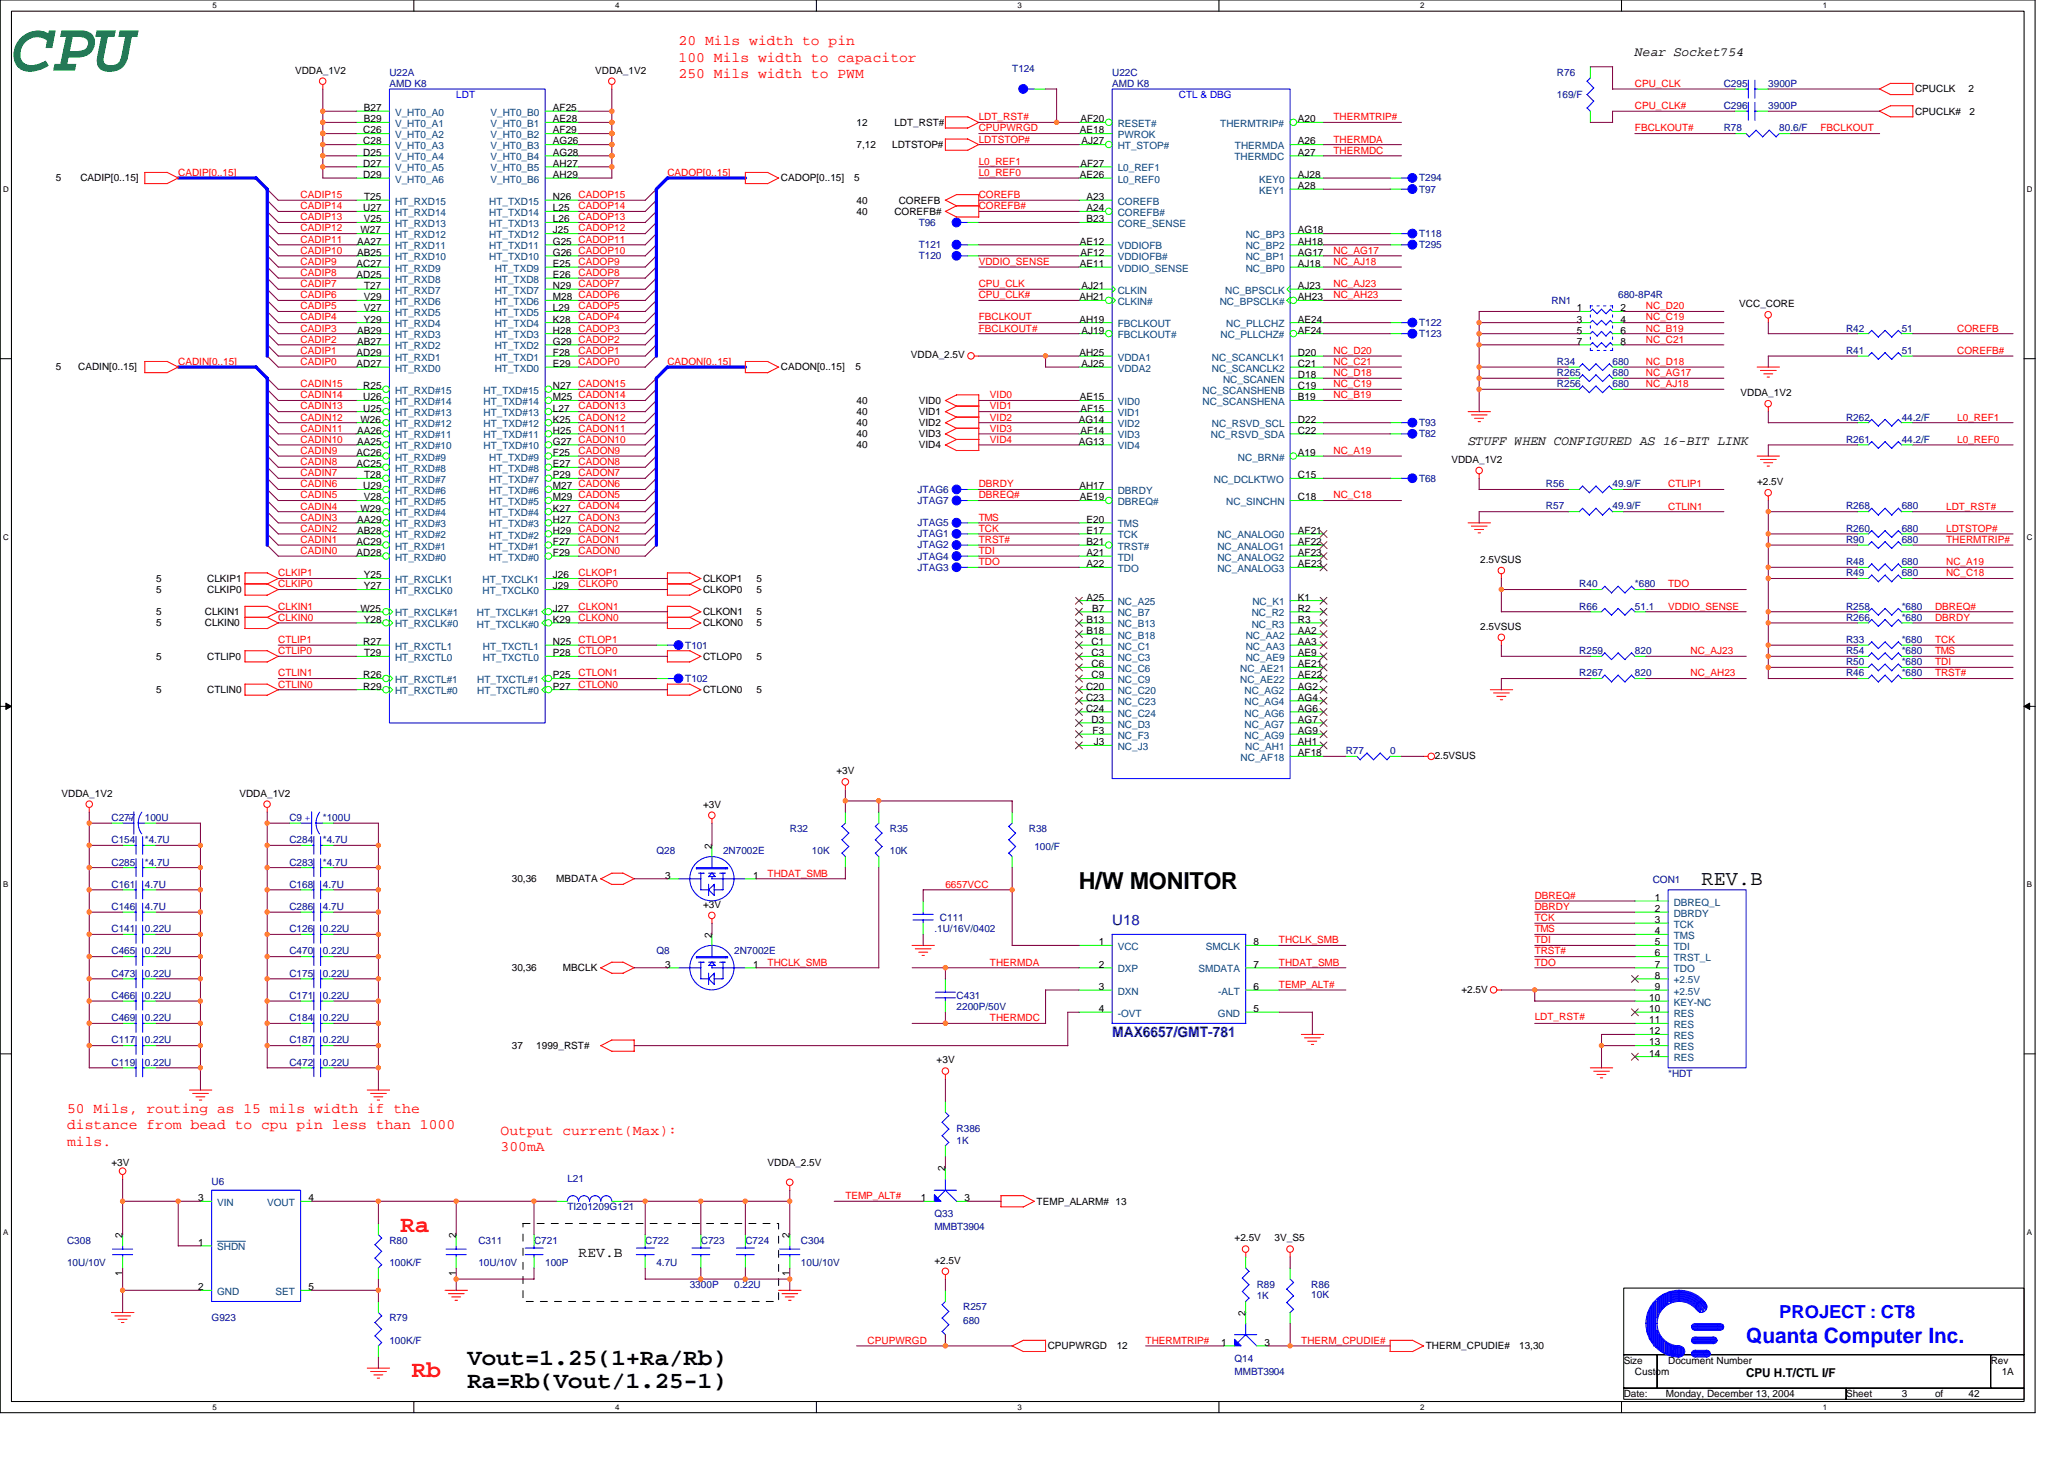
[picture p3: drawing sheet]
<svg xmlns="http://www.w3.org/2000/svg" width="297mm" height="210mm" viewBox="0 0 297 210" stroke-linecap="round" stroke-linejoin="round" font-family="sans-serif">
<defs><g id="words">
<text font-size="10.2" fill="#008000" x="1.6" y="10.1">CPU</text>
<g font-size="3.4">
<text x="155.3" y="127.9">H/W MONITOR</text>
<text x="67.3" y="196.4">Vout=1.25(1+Ra/Rb)</text>
<text x="67.3" y="199.6">Ra=Rb(Vout/1.25-1)</text>
</g>
<g font-size="3.4" fill="#f00">
<text x="57.7" y="177.2">Ra</text>
<text x="59.3" y="198">Rb</text>
</g>
<text font-size="3" x="244.9" y="127.3">REV.B</text>
<text font-size="3" fill="#00f" x="251.3" y="193.3">Quanta Computer Inc.</text>
<text font-size="2.6" fill="#00f" x="256.1" y="189.6">PROJECT : CT8</text>
<g font-size="2.1" fill="#f00">
<text x="97.7" y="6.5">20 Mils width to pin</text>
<text x="97.7" y="8.9">100 Mils width to capacitor</text>
<text x="97.7" y="11.3">250 Mils width to PWM</text>
<text x="9.6" y="160.1">50 Mils, routing as 15 mils width if the</text>
<text x="9.6" y="162.5">distance from bead to cpu pin less than 1000</text>
<text x="9.6" y="164.9">mils.</text>
<text x="72" y="163.3">Output current(Max):</text>
<text x="72" y="165.5">300mA</text>
</g>
<g font-size="2.1" fill="#000080">
<text x="160.1" y="133.1">U18</text>
<text x="160.1" y="149.2">MAX6657/GMT-781</text>
</g>
<text font-size="2.1" x="83.3" y="180.9">REV.B</text>
<g font-size="1.9">
<text x="235.3" y="8">Near Socket754</text>
<text x="211.3" y="64.1">STUFF WHEN CONFIGURED AS 16-BIT LINK</text>
</g>
<text font-size="1.8" x="251.3" y="198.1">CPU H.T/CTL I/F</text>
<g font-size="1.4">
<text x="42.5" y="10.6">VDDA_1V2</text>
<text x="85.7" y="10.6">VDDA_1V2</text>
<text x="52.4" y="17.6">B29</text>
<text x="52.4" y="16">B27</text>
<text x="79.6" y="17.6">AE28</text>
<text x="79.6" y="16">AF25</text>
<text x="155.5" y="17.6">AF20</text>
<text x="186.8" y="17.6">A20</text>
<text x="275.6" y="13.3">CPUCLK</text>
<text x="275.6" y="16.5">CPUCLK#</text>
<text x="283.3" y="13.3">2</text>
<text x="283.4" y="16.5">2</text>
<text x="52.3" y="24">D27</text>
<text x="52.3" y="22.4">D25</text>
<text x="52.3" y="20.8">C28</text>
<text x="52.3" y="19.2">C26</text>
<text x="79.6" y="24">AH27</text>
<text x="79.6" y="22.4">AG28</text>
<text x="79.6" y="20.8">AG26</text>
<text x="79.6" y="19.2">AF29</text>
<text x="123.3" y="21.3">7,12</text>
<text x="123.3" y="18.1">12</text>
<text x="128.4" y="21.3">LDTSTOP#</text>
<text x="128.7" y="18.1">LDT_RST#</text>
<text x="155.4" y="19.2">AE18</text>
<text x="155.5" y="24">AF27</text>
<text x="155.7" y="20.8">AJ27</text>
<text x="186.8" y="22.4">A27</text>
<text x="186.8" y="20.8">A26</text>
<text x="8" y="26.1">5</text>
<text x="11.6" y="26.1">CADIP[0..15]</text>
<text x="52.3" y="25.6">D29</text>
<text x="52.4" y="28.8">T25</text>
<text x="79.6" y="28.8">N26</text>
<text x="79.6" y="25.6">AH29</text>
<text x="112.4" y="26.1">CADOP[0..15]</text>
<text x="122.9" y="26.1">5</text>
<text x="123.3" y="29.3">40</text>
<text x="129.3" y="29.3">COREFB</text>
<text x="155.4" y="25.6">AE26</text>
<text x="156.4" y="28.8">A23</text>
<text x="186.8" y="27.2">A28</text>
<text x="186.8" y="25.6">AJ28</text>
<text x="51.4" y="35.2">AA27</text>
<text x="51.9" y="33.6">W27</text>
<text x="52.3" y="30.4">U27</text>
<text x="52.4" y="32">V25</text>
<text x="79.6" y="35.2">G25 CADOP11</text>
<text x="79.6" y="33.6">J25</text>
<text x="79.6" y="32">L26</text>
<text x="79.6" y="30.4">L25</text>
<text x="123.3" y="30.9">40</text>
<text x="128.7" y="30.9">COREFB#</text>
<text x="155.4" y="35.2">AE12</text>
<text x="156.4" y="32">B23</text>
<text x="156.4" y="30.4">A24</text>
<text x="186.8" y="35.2">AH18</text>
<text x="186.8" y="33.6">AG18</text>
<text x="51.3" y="40">AD25</text>
<text x="51.3" y="38.4">AC27</text>
<text x="51.4" y="36.8">AB25</text>
<text x="52.4" y="41.6">T27</text>
<text x="79.6" y="41.6">N29</text>
<text x="79.6" y="40">E26</text>
<text x="79.6" y="38.4">E25</text>
<text x="79.6" y="36.8">G26 CADOP10</text>
<text x="155.4" y="38.4">AE11</text>
<text x="155.5" y="36.8">AF12</text>
<text x="155.7" y="41.6">AJ21</text>
<text x="186.8" y="41.6">AJ23</text>
<text x="186.8" y="38.4">AJ18</text>
<text x="186.8" y="36.8">AG17</text>
<text x="51.4" y="48">AB29</text>
<text x="52.4" y="46.4">Y29</text>
<text x="52.4" y="44.8">V27</text>
<text x="52.4" y="43.2">V29</text>
<text x="79.6" y="48">H28</text>
<text x="79.6" y="46.4">K28</text>
<text x="79.6" y="44.8">L29</text>
<text x="79.6" y="43.2">M28 CADOP6</text>
<text x="155.3" y="43.2">AH21</text>
<text x="155.3" y="46.4">AH19</text>
<text x="155.7" y="48">AJ19</text>
<text x="186.8" y="48">AF24</text>
<text x="186.8" y="46.4">AE24</text>
<text x="186.8" y="43.2">AH23</text>
<text x="226.9" y="44.8">1</text>
<text x="226.9" y="46.4">3</text>
<text x="226.9" y="48">5</text>
<text x="233.2" y="44.8">2</text>
<text x="233.2" y="46.4">4</text>
<text x="233.2" y="48">6</text>
<text x="250.3" y="44.2">VCC_CORE</text>
<text x="8" y="53.3">5</text>
<text x="11.3" y="53.3">CADIN[0..15]</text>
<text x="51.3" y="52.8">AD27</text>
<text x="51.3" y="51.2">AD29</text>
<text x="51.4" y="49.6">AB27</text>
<text x="79.6" y="52.8">E29</text>
<text x="79.6" y="51.2">F28</text>
<text x="79.6" y="49.6">G29 CADOP2</text>
<text x="112.4" y="53.3">CADON[0..15]</text>
<text x="123.1" y="53.3">5</text>
<text x="131.1" y="51.5">VDDA_2.5V</text>
<text x="155.3" y="51.2">AH25</text>
<text x="155.7" y="52.8">AJ25</text>
<text x="186.8" y="52.8">C21</text>
<text x="186.8" y="51.2">D20</text>
<text x="226.9" y="49.6">7</text>
<text x="233.2" y="49.6">8</text>
<text x="52.3" y="59.2">U25</text>
<text x="52.3" y="57.6">U26</text>
<text x="52.3" y="56">R25</text>
<text x="79.6" y="59.2">L27</text>
<text x="79.6" y="57.6">M25 CADON14</text>
<text x="79.6" y="56">N27</text>
<text x="123.3" y="58.1">40</text>
<text x="123.3" y="59.7">40</text>
<text x="132.2" y="58.1">VID0</text>
<text x="132.2" y="59.7">VID1</text>
<text x="155.4" y="57.6">AE15</text>
<text x="155.5" y="59.2">AF15</text>
<text x="186.8" y="57.6">B19</text>
<text x="186.8" y="56">C19</text>
<text x="186.8" y="54.4">D18</text>
<text x="250.5" y="57">VDDA_1V2</text>
<text x="51.3" y="65.6">AC26</text>
<text x="51.4" y="64">AA25</text>
<text x="51.4" y="62.4">AA26</text>
<text x="51.9" y="60.8">W26</text>
<text x="79.6" y="65.6">F25</text>
<text x="79.6" y="64">G27 CADON10</text>
<text x="79.6" y="62.4">H25</text>
<text x="79.6" y="60.8">K25</text>
<text x="123.3" y="61.3">40</text>
<text x="123.3" y="62.9">40</text>
<text x="123.3" y="64.5">40</text>
<text x="132.2" y="61.3">VID2</text>
<text x="132.2" y="62.9">VID3</text>
<text x="132.2" y="64.5">VID4</text>
<text x="155.3" y="60.8">AG14</text>
<text x="155.3" y="64">AG13</text>
<text x="155.5" y="62.4">AF14</text>
<text x="186.8" y="65.6">A19</text>
<text x="186.8" y="62.4">C22</text>
<text x="186.8" y="60.8">D22</text>
<text x="51.3" y="67.2">AC25</text>
<text x="52.3" y="70.4">U29</text>
<text x="52.4" y="72">V28</text>
<text x="52.4" y="68.8">T28</text>
<text x="79.6" y="72">M29 CADON5</text>
<text x="79.6" y="70.4">M27 CADON6</text>
<text x="79.6" y="68.8">P29</text>
<text x="79.6" y="67.2">E27</text>
<text x="155.3" y="70.4">AH17</text>
<text x="155.4" y="72">AE19</text>
<text x="186.8" y="72">C18</text>
<text x="186.8" y="68.8">C15</text>
<text x="208.9" y="66.6">VDDA_1V2</text>
<text x="252.9" y="69.8">+2.5V</text>
<text x="51.4" y="76.8">AB28</text>
<text x="51.4" y="75.2">AA29</text>
<text x="51.9" y="73.6">W29</text>
<text x="79.6" y="76.8">H29</text>
<text x="79.6" y="75.2">H27</text>
<text x="79.6" y="73.6">K27</text>
<text x="156.4" y="76.8">E17</text>
<text x="156.4" y="75.2">E20</text>
<text x="186.8" y="76.8">AF21</text>
<text x="22.5" y="83.7">5</text>
<text x="29.8" y="83.7">CLKIP1</text>
<text x="51.3" y="80">AD28</text>
<text x="51.3" y="78.4">AC29</text>
<text x="52.4" y="83.2">Y25</text>
<text x="79.6" y="83.2">J26</text>
<text x="79.6" y="80">F29</text>
<text x="79.6" y="78.4">F27</text>
<text x="101.2" y="83.7">CLKOP1</text>
<text x="108.9" y="83.7">5</text>
<text x="156.4" y="80">A21</text>
<text x="156.4" y="78.4">B21</text>
<text x="156.4" y="81.6">A22</text>
<text x="186.8" y="78.4">AF22</text>
<text x="186.8" y="80">AF23</text>
<text x="186.8" y="81.6">AE23</text>
<text x="213" y="81">2.5VSUS</text>
<text x="22.5" y="88.5">5</text>
<text x="22.5" y="85.3">5</text>
<text x="29.5" y="88.5">CLKIN1</text>
<text x="29.8" y="85.3">CLKIP0</text>
<text x="51.9" y="88">W25</text>
<text x="52.4" y="89.6">Y28</text>
<text x="52.4" y="84.8">Y27</text>
<text x="79.6" y="89.6">K29</text>
<text x="79.6" y="88">J27</text>
<text x="79.6" y="84.8">J29</text>
<text x="101.2" y="85.3">CLKOP0</text>
<text x="101.2" y="88.5">CLKON1</text>
<text x="108.9" y="88.5">5</text>
<text x="108.9" y="85.3">5</text>
<text x="156.4" y="89.6">B13</text>
<text x="156.4" y="86.4">A25</text>
<text x="157.2" y="88">B7</text>
<text x="186.8" y="89.6">R3</text>
<text x="186.8" y="88">R2</text>
<text x="186.8" y="86.4">K1</text>
<text x="22.5" y="90.1">5</text>
<text x="22.5" y="94.9">5</text>
<text x="29.5" y="90.1">CLKIN0</text>
<text x="29.8" y="94.9">CTLIP0</text>
<text x="52.3" y="92.8">R27</text>
<text x="52.4" y="94.4">T29</text>
<text x="79.6" y="94.4">P28</text>
<text x="79.6" y="92.8">N25</text>
<text x="101.2" y="90.1">CLKON0</text>
<text x="101.2" y="94.9">CTLOP0</text>
<text x="108.9" y="90.1">5</text>
<text x="108.9" y="94.9">5</text>
<text x="156.4" y="91.2">B18</text>
<text x="157.1" y="96">C6</text>
<text x="157.1" y="94.4">C3</text>
<text x="157.1" y="92.8">C1</text>
<text x="186.8" y="96">AE21</text>
<text x="186.8" y="94.4">AE9</text>
<text x="186.8" y="92.8">AA3</text>
<text x="186.8" y="91.2">AA2</text>
<text x="213" y="90.6">2.5VSUS</text>
<text x="22.5" y="99.7">5</text>
<text x="29.8" y="99.7">CTLIN0</text>
<text x="52.3" y="97.6">R26</text>
<text x="52.3" y="99.2">R29</text>
<text x="79.6" y="99.2">P27</text>
<text x="79.6" y="97.6">P25</text>
<text x="101.2" y="99.7">CTLON0</text>
<text x="108.9" y="99.7">5</text>
<text x="156.3" y="100.8">C23</text>
<text x="156.3" y="99.2">C20</text>
<text x="157.1" y="97.6">C9</text>
<text x="186.8" y="100.8">AG4</text>
<text x="186.8" y="99.2">AG2</text>
<text x="186.8" y="97.6">AE22</text>
<text x="156.3" y="102.4">C24</text>
<text x="157.1" y="104">D3</text>
<text x="157.2" y="105.6">F3</text>
<text x="157.4" y="107.2">J3</text>
<text x="186.8" y="107.2">AH1</text>
<text x="186.8" y="105.6">AG9</text>
<text x="186.8" y="104">AG7</text>
<text x="186.8" y="102.4">AG6</text>
<text x="120.4" y="111.4">+3V</text>
<text x="186.8" y="108.8">AF18</text>
<text x="206.5" y="109.2">2.5VSUS</text>
<text x="8.8" y="114.6">VDDA_1V2</text>
<text x="34.5" y="114.6">VDDA_1V2</text>
<text x="101.2" y="116.2">+3V</text>
<text x="102.4" y="122.1" transform="rotate(-90 102.4 122.1)">2</text>
<text x="73.7" y="126.9">30,36</text>
<text x="80" y="126.9">MBDATA</text>
<text x="95.7" y="126.4">3</text>
<text x="101.2" y="130.6">+3V</text>
<text x="108.4" y="126.4">1</text>
<text x="238.1" y="129.6">1</text>
<text x="238.1" y="131.2">2</text>
<text x="102.4" y="134.9" transform="rotate(-90 102.4 134.9)">2</text>
<text x="158.1" y="136">1</text>
<text x="180.4" y="136">8</text>
<text x="238.1" y="132.8">3</text>
<text x="238.1" y="134.4">4</text>
<text x="238.1" y="136">5</text>
<text x="238.1" y="137.6">6</text>
<text x="73.7" y="139.7">30,36</text>
<text x="81" y="139.7">MBCLK</text>
<text x="95.7" y="139.2">3</text>
<text x="108.4" y="139.2">1</text>
<text x="158.1" y="139.2">2</text>
<text x="158.1" y="142.4">3</text>
<text x="180.4" y="142.4">6</text>
<text x="180.4" y="139.2">7</text>
<text x="210.3" y="142.9">+2.5V</text>
<text x="237.3" y="144">10</text>
<text x="238.1" y="139.2">7</text>
<text x="238.1" y="140.8">8</text>
<text x="238.1" y="142.4">9</text>
<text x="158.1" y="145.6">4</text>
<text x="180.4" y="145.6">5</text>
<text x="237.3" y="145.6">10</text>
<text x="237.3" y="147.2">11</text>
<text x="237.3" y="148.8">12</text>
<text x="73.7" y="150.9">37</text>
<text x="77.2" y="150.9">1999_RST#</text>
<text x="134.8" y="153">+3V</text>
<text x="237.3" y="150.4">13</text>
<text x="237.3" y="152">14</text>
<text x="16" y="167.7">+3V</text>
<text x="110.5" y="167.7">VDDA_2.5V</text>
<text x="28.5" y="172.8">3</text>
<text x="44.4" y="172.8">4</text>
<text x="132.5" y="172.8">1</text>
<text x="136" y="168.5" transform="rotate(-90 136 168.5)">2</text>
<text x="138.8" y="172.8">3</text>
<text x="149.2" y="173.3">TEMP_ALARM# 13</text>
<text x="17.6" y="178.1" transform="rotate(-90 17.6 178.1)">2</text>
<text x="28.5" y="179.2">1</text>
<text x="65.6" y="178.1" transform="rotate(-90 65.6 178.1)">2</text>
<text x="113.6" y="178.1" transform="rotate(-90 113.6 178.1)">2</text>
<text x="177.7" y="178.6">+2.5V</text>
<text x="183.4" y="178.6">3V_S5</text>
<text x="17.6" y="183.6" transform="rotate(-90 17.6 183.6)">1</text>
<text x="28.5" y="185.6">2</text>
<text x="44.4" y="185.6">5</text>
<text x="65.6" y="183.6" transform="rotate(-90 65.6 183.6)">1</text>
<text x="113.6" y="183.6" transform="rotate(-90 113.6 183.6)">1</text>
<text x="134.5" y="181.8">+2.5V</text>
<text x="179.3" y="189.3" transform="rotate(-90 179.3 189.3)">2</text>
<text x="150.8" y="194.1">CPUPWRGD</text>
<text x="160.7" y="194.1">12</text>
<text x="175.7" y="193.6">1</text>
<text x="182" y="193.6">3</text>
<text x="205.2" y="194.1">THERM_CPUDIE#</text>
<text x="218.6" y="194.1">13,30</text>
<text x="233.7" y="196.2">Size</text>
<text x="235.3" y="197.8">Custom</text>
<text x="240.1" y="196.2">Document Number</text>
<text x="286.5" y="196.2">Rev</text>
<text x="288.1" y="197.8">1A</text>
<text x="233.7" y="201">Date:</text>
<text x="239.8" y="201">Monday, December 13, 2004</text>
<text x="265.7" y="201">Sheet</text>
<text x="273.7" y="201">3</text>
<text x="278.5" y="201">of</text>
<text x="283.3" y="201">42</text>
</g>
<g font-size="1.4" fill="#000080">
<text x="56" y="10.9">U22A</text>
<text x="145.7" y="10.4">T124</text>
<text x="160.1" y="10.9">U22C</text>
<text x="224.1" y="10.9">R76</text>
<text x="56" y="12.5">AMD K8</text>
<text x="160.1" y="12.5">AMD K8</text>
<text x="224.1" y="14.1">169/F</text>
<text x="248.1" y="12.5">C295</text>
<text x="248.1" y="15.7">C296</text>
<text x="254.5" y="12.5">3900P</text>
<text x="254.5" y="15.7">3900P</text>
<text x="248.1" y="18.9">R78</text>
<text x="256.1" y="18.9">80.6/F</text>
<text x="204.2" y="26.1">T294</text>
<text x="204.2" y="27.7">T97</text>
<text x="132.2" y="32.5">T96</text>
<text x="132.2" y="35.7">T121</text>
<text x="204.2" y="35.7">T295</text>
<text x="204.2" y="34.1">T118</text>
<text x="132.2" y="37.3">T120</text>
<text x="204.2" y="46.9">T122</text>
<text x="223.3" y="43.7">RN1</text>
<text x="232.9" y="42.9">680-8P4R</text>
<text x="265.7" y="47.7">R42</text>
<text x="273.7" y="47.7">51</text>
<text x="204.2" y="48.5">T123</text>
<text x="224.1" y="52.5">R34</text>
<text x="232.1" y="52.5">680</text>
<text x="265.7" y="50.9">R41</text>
<text x="273.7" y="50.9">51</text>
<text x="224.1" y="54.1">R265</text>
<text x="224.1" y="55.7">R256</text>
<text x="232.1" y="54.1">680</text>
<text x="232.1" y="55.7">680</text>
<text x="204.2" y="62.9">T82</text>
<text x="204.2" y="61.3">T93</text>
<text x="265.7" y="63.7">R261</text>
<text x="265.7" y="60.5">R262</text>
<text x="273.7" y="63.7">44.2/F</text>
<text x="273.7" y="60.5">44.2/F</text>
<text x="132.1" y="70.9">JTAG6</text>
<text x="204.2" y="69.3">T68</text>
<text x="222.5" y="70.1">R56</text>
<text x="232.1" y="70.1">49.9/F</text>
<text x="132.1" y="75.7">JTAG5</text>
<text x="132.1" y="77.3">JTAG1</text>
<text x="132.1" y="72.5">JTAG7</text>
<text x="222.5" y="73.3">R57</text>
<text x="232.1" y="73.3">49.9/F</text>
<text x="265.7" y="73.3">R268</text>
<text x="265.7" y="76.5">R260</text>
<text x="273.7" y="73.3">680</text>
<text x="273.7" y="76.5">680</text>
<text x="132.1" y="82.1">JTAG3</text>
<text x="132.1" y="80.5">JTAG4</text>
<text x="132.1" y="78.9">JTAG2</text>
<text x="265.7" y="82.9">R49</text>
<text x="265.7" y="78.1">R90</text>
<text x="265.7" y="81.3">R48</text>
<text x="273.7" y="82.9">680</text>
<text x="273.7" y="78.1">680</text>
<text x="273.7" y="81.3">680</text>
<text x="227.3" y="87.7">R66</text>
<text x="227.3" y="84.5">R40</text>
<text x="235.3" y="87.7">51.1</text>
<text x="235.3" y="84.5">*680</text>
<text x="265.7" y="89.3">R266</text>
<text x="265.7" y="87.7">R258</text>
<text x="273.7" y="89.3">*680</text>
<text x="273.7" y="87.7">*680</text>
<text x="98.6" y="93.3">T101</text>
<text x="227.3" y="94.1">R259</text>
<text x="235.3" y="94.1">820</text>
<text x="265.7" y="94.1">R54</text>
<text x="265.7" y="95.7">R50</text>
<text x="265.7" y="92.5">R33</text>
<text x="273.7" y="94.1">*680</text>
<text x="273.7" y="95.7">*680</text>
<text x="273.7" y="92.5">*680</text>
<text x="98.6" y="98.1">T102</text>
<text x="227.3" y="97.3">R267</text>
<text x="235.3" y="97.3">820</text>
<text x="265.7" y="97.3">R46</text>
<text x="273.7" y="97.3">*680</text>
<text x="193.7" y="108.5">R77</text>
<text x="200.1" y="108.5">0</text>
<text x="16" y="118.1">C277</text>
<text x="20.8" y="118.1">100U</text>
<text x="41.7" y="118.1">C9</text>
<text x="46.5" y="118.1">*100U</text>
<text x="113.7" y="119.7">R32</text>
<text x="128.1" y="119.7">R35</text>
<text x="148.1" y="119.7">R38</text>
<text x="16" y="121.3">C154</text>
<text x="16" y="124.5">C285</text>
<text x="20.8" y="121.3">*4.7U</text>
<text x="20.8" y="124.5">*4.7U</text>
<text x="41.7" y="124.5">C283</text>
<text x="41.7" y="121.3">C284</text>
<text x="46.5" y="124.5">*4.7U</text>
<text x="46.5" y="121.3">*4.7U</text>
<text x="94.5" y="122.9">Q28</text>
<text x="104.1" y="122.9">2N7002E</text>
<text x="116.9" y="122.9">10K</text>
<text x="128.1" y="122.9">10K</text>
<text x="148.9" y="122.3">100/F</text>
<text x="16" y="127.7">C161</text>
<text x="16" y="130.9">C146</text>
<text x="20.8" y="127.7">4.7U</text>
<text x="20.8" y="130.9">4.7U</text>
<text x="41.7" y="130.9">C286</text>
<text x="41.7" y="127.7">C168</text>
<text x="46.5" y="130.9">4.7U</text>
<text x="46.5" y="127.7">4.7U</text>
<text x="237.8" y="127.1">CON1</text>
<text x="16" y="134.1">C141</text>
<text x="16" y="137.3">C465</text>
<text x="20.8" y="134.1">0.22U</text>
<text x="20.8" y="137.3">0.22U</text>
<text x="41.7" y="137.3">C470</text>
<text x="41.7" y="134.1">C126</text>
<text x="46.5" y="137.3">0.22U</text>
<text x="46.5" y="134.1">0.22U</text>
<text x="94.5" y="137.3">Q8</text>
<text x="105.7" y="137.3">2N7002E</text>
<text x="134.5" y="134.1">.1U/16V/0402</text>
<text x="135.3" y="132.5">C111</text>
<text x="16" y="143.7">C466</text>
<text x="16" y="140.5">C473</text>
<text x="20.8" y="143.7">0.22U</text>
<text x="20.8" y="140.5">0.22U</text>
<text x="41.7" y="143.7">C171</text>
<text x="41.7" y="140.5">C175</text>
<text x="46.5" y="143.7">0.22U</text>
<text x="46.5" y="140.5">0.22U</text>
<text x="137.7" y="143.7">C431</text>
<text x="16" y="146.9">C469</text>
<text x="20.8" y="146.9">0.22U</text>
<text x="41.7" y="146.9">C184</text>
<text x="46.5" y="146.9">0.22U</text>
<text x="137.7" y="145.3">2200P/50V</text>
<text x="16" y="153.3">C119</text>
<text x="16" y="150.1">C117</text>
<text x="20.8" y="153.3">0.22U</text>
<text x="20.8" y="150.1">0.22U</text>
<text x="41.7" y="150.1">C187</text>
<text x="41.7" y="153.3">C472</text>
<text x="46.5" y="150.1">0.22U</text>
<text x="46.5" y="153.3">0.22U</text>
<text x="240.1" y="154.9">*HDT</text>
<text x="137.7" y="162.9">R386</text>
<text x="137.7" y="164.5">1K</text>
<text x="30.5" y="170.4">U6</text>
<text x="81.7" y="170.1">L21</text>
<text x="9.6" y="178.9">C308</text>
<text x="56" y="178.9">R80</text>
<text x="68.9" y="178.9">C311</text>
<text x="76.9" y="178.9">C721</text>
<text x="81.7" y="174.1">TI201209G121</text>
<text x="92.9" y="178.9">C722</text>
<text x="100.9" y="178.9">C723</text>
<text x="107.3" y="178.9">C724</text>
<text x="115.3" y="178.9">C304</text>
<text x="134.5" y="175.1">Q33</text>
<text x="134.5" y="177">MMBT3904</text>
<text x="9.6" y="182.1">10U/10V</text>
<text x="56" y="182.1">100K/F</text>
<text x="68.9" y="182.1">10U/10V</text>
<text x="78.5" y="182.1">100P</text>
<text x="94.5" y="182.1">4.7U</text>
<text x="99.3" y="185.3">3300P</text>
<text x="105.7" y="185.3">0.22U</text>
<text x="115.3" y="182.1">10U/10V</text>
<text x="180.9" y="185.3">R89</text>
<text x="188.7" y="185.3">R86</text>
<text x="30.5" y="190.1">G923</text>
<text x="56" y="190.1">R79</text>
<text x="138.6" y="188.5">R257</text>
<text x="138.6" y="190.4">680</text>
<text x="180.9" y="186.9">1K</text>
<text x="188.7" y="186.8">10K</text>
<text x="56" y="193.3">100K/F</text>
<text x="177.7" y="195.9">Q14</text>
<text x="177.7" y="197.8">MMBT3904</text>
</g>
<g font-size="1.4" fill="#004080">
<text x="56.9" y="16.7">V_HT0_A0</text>
<text x="70.6" y="16.7">V_HT0_B0</text>
<text x="56.9" y="23.1">V_HT0_A4</text>
<text x="56.9" y="21.5">V_HT0_A3</text>
<text x="56.9" y="19.9">V_HT0_A2</text>
<text x="56.9" y="18.3">V_HT0_A1</text>
<text x="70.6" y="23.1">V_HT0_B4</text>
<text x="70.6" y="21.5">V_HT0_B3</text>
<text x="70.6" y="19.9">V_HT0_B2</text>
<text x="70.6" y="18.3">V_HT0_B1</text>
<text x="160.9" y="21.5">HT_STOP#</text>
<text x="160.9" y="19.9">PWROK</text>
<text x="160.9" y="18.3">RESET#</text>
<text x="175.6" y="18.3">THERMTRIP#</text>
<text x="177.6" y="23.1">THERMDC</text>
<text x="177.7" y="21.5">THERMDA</text>
<text x="56.9" y="29.5">HT_RXD15</text>
<text x="56.9" y="26.3">V_HT0_A6</text>
<text x="56.9" y="24.7">V_HT0_A5</text>
<text x="70.4" y="29.5">HT_TXD15</text>
<text x="70.6" y="26.3">V_HT0_B6</text>
<text x="70.6" y="24.7">V_HT0_B5</text>
<text x="160.9" y="29.5">COREFB</text>
<text x="160.9" y="26.3">L0_REF0</text>
<text x="160.9" y="24.7">L0_REF1</text>
<text x="181.2" y="27.9">KEY1</text>
<text x="181.2" y="26.3">KEY0</text>
<text x="56.9" y="35.9">HT_RXD11</text>
<text x="56.9" y="34.3">HT_RXD12</text>
<text x="56.9" y="32.7">HT_RXD13</text>
<text x="56.9" y="31.1">HT_RXD14</text>
<text x="70.4" y="35.9">HT_TXD11</text>
<text x="70.4" y="34.3">HT_TXD12</text>
<text x="70.4" y="32.7">HT_TXD13</text>
<text x="70.4" y="31.1">HT_TXD14</text>
<text x="160.9" y="35.9">VDDIOFB</text>
<text x="160.9" y="32.7">CORE_SENSE</text>
<text x="160.9" y="31.1">COREFB#</text>
<text x="179.3" y="35.9">NC_BP2</text>
<text x="179.3" y="34.3">NC_BP3</text>
<text x="56.9" y="40.7">HT_RXD8</text>
<text x="56.9" y="39.1">HT_RXD9</text>
<text x="56.9" y="37.5">HT_RXD10</text>
<text x="70.4" y="37.5">HT_TXD10</text>
<text x="71.2" y="40.7">HT_TXD8</text>
<text x="71.2" y="39.1">HT_TXD9</text>
<text x="160.9" y="39.1">VDDIO_SENSE</text>
<text x="160.9" y="37.5">VDDIOFB#</text>
<text x="179.3" y="39.1">NC_BP0</text>
<text x="179.3" y="37.5">NC_BP1</text>
<text x="56.9" y="47.1">HT_RXD4</text>
<text x="56.9" y="45.5">HT_RXD5</text>
<text x="56.9" y="43.9">HT_RXD6</text>
<text x="56.9" y="42.3">HT_RXD7</text>
<text x="71.2" y="47.1">HT_TXD4</text>
<text x="71.2" y="45.5">HT_TXD5</text>
<text x="71.2" y="43.9">HT_TXD6</text>
<text x="71.2" y="42.3">HT_TXD7</text>
<text x="160.9" y="43.9">CLKIN#</text>
<text x="160.9" y="42.3">CLKIN</text>
<text x="160.9" y="47.1">FBCLKOUT</text>
<text x="175.5" y="43.9">NC_BPSCLK#</text>
<text x="176.3" y="42.3">NC_BPSCLK</text>
<text x="176.5" y="47.1">NC_PLLCHZ</text>
<text x="56.9" y="53.5">HT_RXD0</text>
<text x="56.9" y="51.9">HT_RXD1</text>
<text x="56.9" y="50.3">HT_RXD2</text>
<text x="56.9" y="48.7">HT_RXD3</text>
<text x="71.2" y="53.5">HT_TXD0</text>
<text x="71.2" y="51.9">HT_TXD1</text>
<text x="71.2" y="50.3">HT_TXD2</text>
<text x="71.2" y="48.7">HT_TXD3</text>
<text x="160.9" y="53.5">VDDA2</text>
<text x="160.9" y="51.9">VDDA1</text>
<text x="160.9" y="48.7">FBCLKOUT#</text>
<text x="174.4" y="53.5">NC_SCANCLK2</text>
<text x="174.4" y="51.9">NC_SCANCLK1</text>
<text x="175.7" y="48.7">NC_PLLCHZ#</text>
<text x="56.9" y="59.9">HT_RXD#13</text>
<text x="56.9" y="58.3">HT_RXD#14</text>
<text x="56.9" y="56.7">HT_RXD#15</text>
<text x="69.6" y="59.9">HT_TXD#13</text>
<text x="69.6" y="58.3">HT_TXD#14</text>
<text x="69.6" y="56.7">HT_TXD#15</text>
<text x="160.9" y="58.3">VID0</text>
<text x="160.9" y="59.9">VID1</text>
<text x="173.1" y="58.3">NC_SCANSHENA</text>
<text x="173.1" y="56.7">NC_SCANSHENB</text>
<text x="176" y="55.1">NC_SCANEN</text>
<text x="56.9" y="64.7">HT_RXD#10</text>
<text x="56.9" y="63.1">HT_RXD#11</text>
<text x="56.9" y="61.5">HT_RXD#12</text>
<text x="69.6" y="64.7">HT_TXD#10</text>
<text x="69.6" y="63.1">HT_TXD#11</text>
<text x="69.6" y="61.5">HT_TXD#12</text>
<text x="160.9" y="61.5">VID2</text>
<text x="160.9" y="63.1">VID3</text>
<text x="160.9" y="64.7">VID4</text>
<text x="174.3" y="63.1">NC_RSVD_SDA</text>
<text x="174.4" y="61.5">NC_RSVD_SCL</text>
<text x="56.9" y="71.1">HT_RXD#6</text>
<text x="56.9" y="69.5">HT_RXD#7</text>
<text x="56.9" y="67.9">HT_RXD#8</text>
<text x="56.9" y="66.3">HT_RXD#9</text>
<text x="70.4" y="71.1">HT_TXD#6</text>
<text x="70.4" y="69.5">HT_TXD#7</text>
<text x="70.4" y="67.9">HT_TXD#8</text>
<text x="70.4" y="66.3">HT_TXD#9</text>
<text x="160.9" y="71.1">DBRDY</text>
<text x="174.7" y="69.5">NC_DCLKTWO</text>
<text x="178.2" y="66.3">NC_BRN#</text>
<text x="56.9" y="77.5">HT_RXD#2</text>
<text x="56.9" y="75.9">HT_RXD#3</text>
<text x="56.9" y="74.3">HT_RXD#4</text>
<text x="56.9" y="72.7">HT_RXD#5</text>
<text x="70.4" y="77.5">HT_TXD#2</text>
<text x="70.4" y="75.9">HT_TXD#3</text>
<text x="70.4" y="74.3">HT_TXD#4</text>
<text x="70.4" y="72.7">HT_TXD#5</text>
<text x="160.9" y="72.7">DBREQ#</text>
<text x="160.9" y="77.5">TCK</text>
<text x="160.9" y="75.9">TMS</text>
<text x="175.2" y="77.5">NC_ANALOG0</text>
<text x="176.5" y="72.7">NC_SINCHN</text>
<text x="56.9" y="83.9">HT_RXCLK1</text>
<text x="56.9" y="80.7">HT_RXD#0</text>
<text x="56.9" y="79.1">HT_RXD#1</text>
<text x="69.4" y="83.9">HT_TXCLK1</text>
<text x="70.4" y="80.7">HT_TXD#0</text>
<text x="70.4" y="79.1">HT_TXD#1</text>
<text x="160.9" y="82.3">TDO</text>
<text x="160.9" y="80.7">TDI</text>
<text x="160.9" y="79.1">TRST#</text>
<text x="175.2" y="79.1">NC_ANALOG1</text>
<text x="175.2" y="80.7">NC_ANALOG2</text>
<text x="175.2" y="82.3">NC_ANALOG3</text>
<text x="56.9" y="88.7">HT_RXCLK#1</text>
<text x="56.9" y="85.5">HT_RXCLK0</text>
<text x="68.6" y="88.7">HT_TXCLK#1</text>
<text x="69.4" y="85.5">HT_TXCLK0</text>
<text x="160.9" y="88.7">NC_B7</text>
<text x="160.9" y="87.1">NC_A25</text>
<text x="180.1" y="88.7">NC_R2</text>
<text x="180.2" y="87.1">NC_K1</text>
<text x="56.9" y="95.1">HT_RXCTL0</text>
<text x="56.9" y="93.5">HT_RXCTL1</text>
<text x="56.9" y="90.3">HT_RXCLK#0</text>
<text x="68.6" y="90.3">HT_TXCLK#0</text>
<text x="69.5" y="95.1">HT_TXCTL0</text>
<text x="69.5" y="93.5">HT_TXCTL1</text>
<text x="160.9" y="95.1">NC_C3</text>
<text x="160.9" y="93.5">NC_C1</text>
<text x="160.9" y="91.9">NC_B18</text>
<text x="160.9" y="90.3">NC_B13</text>
<text x="179.3" y="95.1">NC_AE9</text>
<text x="179.3" y="93.5">NC_AA3</text>
<text x="179.3" y="91.9">NC_AA2</text>
<text x="180.1" y="90.3">NC_R3</text>
<text x="56.9" y="98.3">HT_RXCTL#1</text>
<text x="56.9" y="99.9">HT_RXCTL#0</text>
<text x="68.7" y="99.9">HT_TXCTL#0</text>
<text x="68.7" y="98.3">HT_TXCTL#1</text>
<text x="160.9" y="101.5">NC_C23</text>
<text x="160.9" y="99.9">NC_C20</text>
<text x="160.9" y="98.3">NC_C9</text>
<text x="160.9" y="96.7">NC_C6</text>
<text x="178.5" y="98.3">NC_AE22</text>
<text x="178.5" y="96.7">NC_AE21</text>
<text x="179.1" y="101.5">NC_AG4</text>
<text x="179.1" y="99.9">NC_AG2</text>
<text x="160.9" y="107.9">NC_J3</text>
<text x="160.9" y="106.3">NC_F3</text>
<text x="160.9" y="104.7">NC_D3</text>
<text x="160.9" y="103.1">NC_C24</text>
<text x="179.1" y="106.3">NC_AG9</text>
<text x="179.1" y="104.7">NC_AG7</text>
<text x="179.1" y="103.1">NC_AG6</text>
<text x="179.2" y="107.9">NC_AH1</text>
<text x="178.5" y="109.5">NC_AF18</text>
<text x="240.9" y="130.3">DBREQ_L</text>
<text x="240.9" y="131.9">DBRDY</text>
<text x="160.9" y="136.7">VCC</text>
<text x="173.5" y="136.7">SMCLK</text>
<text x="240.9" y="133.5">TCK</text>
<text x="240.9" y="135.1">TMS</text>
<text x="240.9" y="136.7">TDI</text>
<text x="160.9" y="139.9">DXP</text>
<text x="160.9" y="143.1">DXN</text>
<text x="172.5" y="139.9">SMDATA</text>
<text x="175.3" y="143.1">-ALT</text>
<text x="240.9" y="138.3">TRST_L</text>
<text x="240.9" y="139.9">TDO</text>
<text x="240.9" y="141.5">+2.5V</text>
<text x="240.9" y="143.1">+2.5V</text>
<text x="160.9" y="146.3">-OVT</text>
<text x="175.3" y="146.3">GND</text>
<text x="240.9" y="144.7">KEY-NC</text>
<text x="240.9" y="146.3">RES</text>
<text x="240.9" y="147.9">RES</text>
<text x="240.9" y="149.5">RES</text>
<text x="240.9" y="151.1">RES</text>
<text x="240.9" y="152.7">RES</text>
<text x="31.3" y="173.5">VIN</text>
<text x="38.4" y="173.5">VOUT</text>
<text x="31.3" y="179.9">SHDN</text>
<text x="31.3" y="186.3">GND</text>
<text x="39.6" y="186.3">SET</text>
</g>
<g font-size="1.4" fill="#00f">
<text x="65.7" y="14.1">LDT</text>
<text x="169.7" y="14.1">CTL &amp; DBG</text>
<text x="19" y="118.1" transform="rotate(-90 19 118.1)">+</text>
<text x="44.6" y="118.1" transform="rotate(-90 44.6 118.1)">+</text>
</g>
<g font-size="1.4" fill="#f00">
<text x="140.9" y="17.3">LDT_RST#</text>
<text x="191.9" y="17.3">THERMTRIP#</text>
<text x="235.3" y="12.5">CPU_CLK</text>
<text x="235.3" y="15.7">CPU_CLK#</text>
<text x="140.9" y="18.9">CPUPWRGD</text>
<text x="140.9" y="23.7">L0_REF1</text>
<text x="140.9" y="20.5">LDTSTOP#</text>
<text x="191.9" y="22.1">THERMDC</text>
<text x="191.9" y="20.5">THERMDA</text>
<text x="235.3" y="18.9">FBCLKOUT#</text>
<text x="262" y="18.9">FBCLKOUT</text>
<text x="25.6" y="25.3">CADIP[0..15]</text>
<text x="43.3" y="28.5">CADIP15</text>
<text x="83.3" y="28.5">CADOP15</text>
<text x="96" y="25.3">CADOP[0..15]</text>
<text x="140.9" y="25.3">L0_REF0</text>
<text x="140.9" y="28.5">COREFB</text>
<text x="43.3" y="30.1">CADIP14</text>
<text x="43.3" y="34.9">CADIP11</text>
<text x="43.3" y="33.3">CADIP12</text>
<text x="43.3" y="31.7">CADIP13</text>
<text x="83.3" y="30.1">CADOP14</text>
<text x="83.3" y="33.3">CADOP12</text>
<text x="83.3" y="31.7">CADOP13</text>
<text x="140.9" y="30.1">COREFB#</text>
<text x="43.3" y="36.5">CADIP10</text>
<text x="43.3" y="41.3">CADIP7</text>
<text x="43.3" y="38.1">CADIP9</text>
<text x="43.3" y="39.7">CADIP8</text>
<text x="83.3" y="39.7">CADOP8</text>
<text x="83.3" y="38.1">CADOP9</text>
<text x="83.3" y="41.3">CADOP7</text>
<text x="140.9" y="38.1">VDDIO_SENSE</text>
<text x="140.9" y="41.3">CPU_CLK</text>
<text x="191.9" y="36.5">NC_AG17</text>
<text x="191.9" y="38.1">NC_AJ18</text>
<text x="191.9" y="41.3">NC_AJ23</text>
<text x="43.3" y="47.7">CADIP3</text>
<text x="43.3" y="44.5">CADIP5</text>
<text x="43.3" y="42.9">CADIP6</text>
<text x="43.3" y="46.1">CADIP4</text>
<text x="83.3" y="47.7">CADOP3</text>
<text x="83.3" y="46.1">CADOP4</text>
<text x="83.3" y="44.5">CADOP5</text>
<text x="140.9" y="46.1">FBCLKOUT</text>
<text x="140.9" y="42.9">CPU_CLK#</text>
<text x="140.9" y="47.7">FBCLKOUT#</text>
<text x="191.9" y="42.9">NC_AH23</text>
<text x="236.9" y="47.7">NC_B19</text>
<text x="236.9" y="44.5">NC_D20</text>
<text x="236.9" y="46.1">NC_C19</text>
<text x="281.7" y="47.7">COREFB</text>
<text x="25.6" y="52.5">CADIN[0..15]</text>
<text x="43.3" y="49.3">CADIP2</text>
<text x="43.3" y="50.9">CADIP1</text>
<text x="43.3" y="52.5">CADIP0</text>
<text x="83.3" y="52.5">CADOP0</text>
<text x="83.3" y="50.9">CADOP1</text>
<text x="96" y="52.5">CADON[0..15]</text>
<text x="191.9" y="52.5">NC_C21</text>
<text x="191.9" y="50.9">NC_D20</text>
<text x="236.9" y="49.3">NC_C21</text>
<text x="236.9" y="52.5">NC_D18</text>
<text x="281.7" y="50.9">COREFB#</text>
<text x="43.3" y="57.3">CADIN14</text>
<text x="43.3" y="55.7">CADIN15</text>
<text x="43.3" y="58.9">CADIN13</text>
<text x="83.3" y="58.9">CADON13</text>
<text x="83.3" y="55.7">CADON15</text>
<text x="142.5" y="57.3">VID0</text>
<text x="142.5" y="58.9">VID1</text>
<text x="191.9" y="54.1">NC_D18</text>
<text x="191.9" y="57.3">NC_B19</text>
<text x="191.9" y="55.7">NC_C19</text>
<text x="236.9" y="54.1">NC_AG17</text>
<text x="236.9" y="55.7">NC_AJ18</text>
<text x="43.3" y="63.7">CADIN10</text>
<text x="43.3" y="62.1">CADIN11</text>
<text x="43.3" y="60.5">CADIN12</text>
<text x="43.3" y="65.3">CADIN9</text>
<text x="83.3" y="65.3">CADON9</text>
<text x="83.3" y="62.1">CADON11</text>
<text x="83.3" y="60.5">CADON12</text>
<text x="142.5" y="63.7">VID4</text>
<text x="142.5" y="62.1">VID3</text>
<text x="142.5" y="60.5">VID2</text>
<text x="191.9" y="65.3">NC_A19</text>
<text x="281.7" y="60.5">L0_REF1</text>
<text x="281.7" y="63.7">L0_REF0</text>
<text x="43.3" y="70.1">CADIN6</text>
<text x="43.3" y="68.5">CADIN7</text>
<text x="43.3" y="71.7">CADIN5</text>
<text x="43.3" y="66.9">CADIN8</text>
<text x="83.3" y="66.9">CADON8</text>
<text x="83.3" y="68.5">CADON7</text>
<text x="140.9" y="71.7">DBREQ#</text>
<text x="140.9" y="70.1">DBRDY</text>
<text x="191.9" y="71.7">NC_C18</text>
<text x="240.1" y="70.1">CTLIP1</text>
<text x="43.3" y="76.5">CADIN2</text>
<text x="43.3" y="74.9">CADIN3</text>
<text x="43.3" y="73.3">CADIN4</text>
<text x="83.3" y="73.3">CADON4</text>
<text x="83.3" y="74.9">CADON3</text>
<text x="83.3" y="76.5">CADON2</text>
<text x="140.9" y="74.9">TMS</text>
<text x="140.9" y="76.5">TCK</text>
<text x="240.1" y="73.3">CTLIN1</text>
<text x="280.1" y="76.5">LDTSTOP#</text>
<text x="280.1" y="73.3">LDT_RST#</text>
<text x="40" y="82.9">CLKIP1</text>
<text x="43.3" y="79.7">CADIN0</text>
<text x="43.3" y="78.1">CADIN1</text>
<text x="83.3" y="79.7">CADON0</text>
<text x="83.3" y="82.9">CLKOP1</text>
<text x="83.3" y="78.1">CADON1</text>
<text x="140.9" y="81.3">TDO</text>
<text x="140.9" y="79.7">TDI</text>
<text x="140.9" y="78.1">TRST#</text>
<text x="280.1" y="78.1">THERMTRIP#</text>
<text x="280.1" y="82.9">NC_C18</text>
<text x="280.1" y="81.3">NC_A19</text>
<text x="40" y="87.7">CLKIN1</text>
<text x="40" y="84.5">CLKIP0</text>
<text x="40" y="89.3">CLKIN0</text>
<text x="83.3" y="84.5">CLKOP0</text>
<text x="83.3" y="89.3">CLKON0</text>
<text x="83.3" y="87.7">CLKON1</text>
<text x="240.1" y="84.5">TDO</text>
<text x="240.1" y="87.7">VDDIO_SENSE</text>
<text x="278.5" y="87.7">DBREQ#</text>
<text x="278.5" y="89.3">DBRDY</text>
<text x="40" y="92.5">CTLIP1</text>
<text x="40" y="94.1">CTLIP0</text>
<text x="83.3" y="94.1">CTLOP0</text>
<text x="83.3" y="92.5">CTLOP1</text>
<text x="243.3" y="94.1">NC_AJ23</text>
<text x="278.5" y="92.5">TCK</text>
<text x="278.5" y="95.7">TDI</text>
<text x="278.5" y="94.1">TMS</text>
<text x="40" y="98.9">CTLIN0</text>
<text x="40" y="97.3">CTLIN1</text>
<text x="83.3" y="98.9">CTLON0</text>
<text x="83.3" y="97.3">CTLON1</text>
<text x="243.3" y="97.3">NC_AH23</text>
<text x="278.5" y="97.3">TRST#</text>
<text x="110.5" y="126.1">THDAT_SMB</text>
<text x="136.1" y="127.7">6657VCC</text>
<text x="220.9" y="130.9">DBRDY</text>
<text x="220.9" y="129.3">DBREQ#</text>
<text x="184.1" y="135.7">THCLK_SMB</text>
<text x="220.9" y="135.7">TDI</text>
<text x="220.9" y="134.1">TMS</text>
<text x="220.9" y="137.3">TRST#</text>
<text x="220.9" y="132.5">TCK</text>
<text x="110.5" y="138.9">THCLK_SMB</text>
<text x="142.5" y="138.9">THERMDA</text>
<text x="184.1" y="142.1">TEMP_ALT#</text>
<text x="184.1" y="138.9">THDAT_SMB</text>
<text x="220.9" y="138.9">TDO</text>
<text x="142.5" y="146.9">THERMDC</text>
<text x="220.9" y="146.7">LDT_RST#</text>
<text x="121.7" y="172.5">TEMP_ALT#</text>
<text x="124.9" y="193.3">CPUPWRGD</text>
<text x="164.9" y="193.3">THERMTRIP#</text>
<text x="187.3" y="193.3">THERM_CPUDIE#</text>
</g>
<g font-size="1.1">
<text x="30.6" y="1.2">5</text>
<text x="88.5" y="1.2">4</text>
<text x="146.4" y="1.2">3</text>
<text x="204.4" y="1.2">2</text>
<text x="262.3" y="1.2">1</text>
<text x=".4" y="27.6">D</text>
<text x="291.7" y="27.6">D</text>
<text x=".4" y="77.6">C</text>
<text x="291.7" y="77.6">C</text>
<text x=".4" y="127.6">B</text>
<text x="291.7" y="127.6">B</text>
<text x=".4" y="177.6">A</text>
<text x="291.7" y="177.6">A</text>
<text x="30.6" y="202.8">5</text>
<text x="88.5" y="202.8">4</text>
<text x="146.4" y="202.8">3</text>
<text x="204.4" y="202.8">2</text>
<text x="262.3" y="202.8">1</text>
</g>
</g></defs>
<path d="M0 0h292.9v203.2h-292.9zM1.6 1.6h289.7v200h-289.7z" fill="none" stroke="#000" stroke-width=".15"/>
<g fill="#fff">
<path d="M30.6 .2h.6v1.2h-.6z"/>
<path d="M30.6 201.8h.6v1.3h-.6z"/>
</g>
<path d="M59.6 0v1.6M59.6 201.6v1.6" fill="none" stroke="#000" stroke-width=".15"/>
<g fill="#fff">
<path d="M88.5 .2h.6v1.2h-.6z"/>
<path d="M88.5 201.8h.6v1.3h-.6z"/>
</g>
<path d="M117.5 0v1.6M117.5 201.6v1.6" fill="none" stroke="#000" stroke-width=".15"/>
<g fill="#fff">
<path d="M146.4 .2h.7v1.2h-.7z"/>
<path d="M146.4 201.8h.7v1.3h-.7z"/>
</g>
<path d="M175.4 0v1.6M175.4 201.6v1.6" fill="none" stroke="#000" stroke-width=".15"/>
<g fill="#fff">
<path d="M204.4 .2h.6v1.2h-.6z"/>
<path d="M204.4 201.8h.6v1.3h-.6z"/>
</g>
<path d="M233.4 0v1.6M233.4 201.6v1.6" fill="none" stroke="#000" stroke-width=".15"/>
<g fill="#fff">
<path d="M262.3 .2h.6v1.2h-.6z"/>
<path d="M262.3 201.8h.6v1.3h-.6z"/>
<path d="M.4 26.6h.8v1.3h-.8z"/>
<path d="M291.7 26.6h.8v1.3h-.8z"/>
<path d="M.4 76.6h.8v1.3h-.8z"/>
<path d="M291.7 76.6h.8v1.3h-.8z"/>
</g>
<path d="M0 51.6h1.6M291.3 51.6h1.6" fill="none" stroke="#000" stroke-width=".15"/>
<g fill="#fff">
<path d="M.4 126.6h.8v1.3h-.8z"/>
<path d="M291.7 126.6h.7v1.3h-.7z"/>
</g>
<path d="M0 101.6h1.6M291.3 101.6h1.6" fill="none" stroke="#000" stroke-width=".15"/>
<path d="M.8 101.2l.8 .4-.8 .5zM291.3 101.6l.8-.4v.9z" fill="#000" stroke="#000" stroke-width=".14"/>
<g fill="#fff">
<path d="M.4 176.6h.8v1.3h-.8z"/>
<path d="M291.7 176.6h.7v1.3h-.7z"/>
</g>
<path d="M0 151.6h1.6M291.3 151.6h1.6M233.7 194.9h4.8v4.8h-4.8zM233.7 199.7h32v1.6h-32zM233.7 185.3h57.6v9.6h-57.6zM238.5 194.9h48v4.8h-48zM265.7 199.7h25.6v1.6h-25.6zM286.5 194.9h4.8v4.8h-4.8z" fill="none" stroke="#000" stroke-width=".15"/>
<path d="M75.3 176h36.8v11.2h-36.8v-11.2" fill="none" stroke="#000" stroke-width=".14" stroke-dasharray="1 1 1 1 1 1 1 1"/>
<g fill="none" stroke="#f00" stroke-width=".15">
<path d="M46.5 12.2v.6M88.1 12.2v.6M136 18.4h3.3M139.3 20l1.6 .8M139.3 16.8l1.6 .8M139.3 16.8h-3.2v1.6M140.9 17.6l-1.6 .8M270.5 16l1.6 .8h3.2M270.5 12.8l1.6 .8h3.2M272.1 12h3.2v1.6M272.1 15.2h3.2v1.6M272.1 12l-1.6 .8"/>
<path d="M272.1 15.2l-1.6 .8M20.8 26.4h3.3M24 24.8l1.7 .8M24 24.8h-3.2v1.6M25.7 25.6l-1.7 .8M107.3 24.8l-.1 1.6h3.3M107.3 24.8h3.2M110.5 24.8l1.6 .8M112.1 25.6l-1.7 .8M136 28.8l1.6 .8h3.3M136 20h3.3M136.1 20v1.6h3.2"/>
<path d="M137.7 28h3.2M137.7 28l-1.6 .8M137.7 29.6l-1.6 .8M140.9 28v3.2h-3.3l-1.6-.8M140.9 20.8l-1.6 .8M20.8 53.6h3.3M25.7 52.8l-1.7-.8h-3.2v1.6M25.7 52.8l-1.7 .8M110.5 52l1.6 .8M110.5 52h-3.2l-.1 1.6h3.3M112.1 52.8l-1.7 .8M136.1 57.6l1.6 .8"/>
<path d="M136.1 59.2l1.6 .8M140.2 51.2h.7M140.9 56.8v8M140.9 56.8h-3.3l-1.6 .8M140.9 58.4h-3.3l-1.6 .8M211.3 59.2h3.2M211.7 59.7h2.3M252.9 52.8h3.2M253.4 53.3h2.2M253.8 53.8h1.3M254.3 54.3h.4M254.5 45.8v.6"/>
<path d="M254.5 58.6v.6M136.1 60.8l1.6 .8M136.1 62.4l1.6 .8M136.1 64l1.6 .8M137.7 64.8h3.2M140.9 60h-3.3l-1.6 .8M140.9 61.6h-3.3l-1.6 .8M140.9 63.2h-3.3l-1.6 .8M211.3 75.2h3.2M211.7 75.7h2.3M212.2 76.2h1.3M212.2 60.2h1.3"/>
<path d="M212.7 76.7h.4M212.7 60.7h.4M212.9 68.2v.6M252.9 65.6h3.2M253.4 66.1h2.2M253.8 66.6h1.3M254.3 67.1h.4M254.5 71.4v.6M35.2 84h3.3l1.6 .8M35.2 85.6h3.3M35.2 88.8h3.3l1.6 .8M35.2 90.4h3.3"/>
<path d="M35.2 95.2h3.3M35.3 82.4v3.2M35.3 98.4v1.6M35.3 82.4h3.2l1.6 .8M35.3 98.4h3.2l1.6 .9M40 84.8l-1.6 .8M40 88l-1.6 .8M40 89.6l-1.6 .8M40 83.2l-1.6 .8M40 94.4l-1.6 .8M40 99.2l-1.6 .8M40.1 88l-1.6-.8h-3.2v3.2"/>
<path d="M40.1 94.4l-1.6-.8h-3.2v1.6M96 84h3.3M96 88.8h3.3M96 90.4h3.3M96.1 82.4h3.2M96.1 82.4v3.2M96.1 98.4v1.6M96.1 98.4h3.2M99.3 82.4l1.6 .8M99.3 84l1.6 .8M99.3 87.2l1.6 .8M99.3 93.6l1.6 .8"/>
<path d="M99.3 98.4l1.6 .9M99.3 87.2h-3.2v3.2M99.3 93.6h-3.2v1.6M100.9 84.8l-1.6 .8h-3.3M100.9 83.2l-1.7 .8M100.9 88l-1.7 .8 1.7 .8M100.9 94.4l-1.6 .8h-3.3M100.9 99.2l-1.6 .8h-3.3M100.9 89.6l-1.7 .8M214.5 99.2h3.2M214.9 99.7h2.3M216.1 82.6v.6"/>
<path d="M216.1 92.2v.6M12.8 116.2v.6M35.2 100h3.3M38.5 116.2v.6M102.5 117.8v.6M121.7 113v.6M204.8 108.8h.7M215.4 100.2h1.3M215.9 100.7h.4M86.5 139.2l1.6 .8M86.5 126.4l1.6 .9M88.1 127.2h1.6"/>
<path d="M89.6 138.4l1.7 .8M89.6 125.6l1.7 .8M89.7 138.4h-1.7l-1.6 .9M89.7 125.6h-1.7l-1.6 .8M91.3 139.2l-1.6 .8M91.3 126.4l-1.6 .8M102.5 132.2v.6M131.3 136h3.2M131.7 136.5h2.3M132.2 137h1.3M132.7 137.5h.3M27.3 156.8h3.2"/>
<path d="M27.7 157.3h2.3M28.2 157.8h1.3M28.7 158.3h.3M52.8 156.8h3.3M53.3 157.3h2.3M53.8 157.8h1.3M54.3 158.3h.3M86.5 150.4l1.6 .9M88.1 140h1.6M91.3 149.6h-3.3l-1.6 .9M91.3 149.6v1.6h-3.2M136.1 154.6v.7"/>
<path d="M187.3 148.8h3.2M187.7 149.3h2.3M188.2 149.8h1.3M188.7 150.3h.4M215.4 142.4h.7M228.9 153.6h3.2M229.4 154.1h2.2M229.8 154.6h1.3M230.3 155.1h.3M17.6 169v.7M113.7 170.6v.7M144 173.6h3.3"/>
<path d="M147.3 172l1.6 .8-1.6 .9M147.3 172h-3.2v1.6M16 188.8h3.3M16.5 189.3h2.3M17 189.8h1.3M17.5 190.3h.3M52.8 196.8h3.3M53.3 197.3h2.3M53.8 197.8h1.3M54.3 198.3h.3M64 185.6h3.3M64.5 186.1h2.3"/>
<path d="M65 186.6h1.3M65.5 187.1h.3M112.1 185.6h3.2M112.5 186.1h2.3M113 186.6h1.3M113.5 187.1h.4M136.1 183.4v.6M145.7 193.6l1.6 .9M147.3 194.4h3.2M150.5 192.8h-3.2l-1.7 .9M150.5 192.8v1.6M179.3 180.2v.6"/>
<path d="M185.7 180.2v.6M200 194.4h3.3M200.1 192.8h3.2M200.1 192.8v1.6M203.3 192.8l1.6 .9M204.9 193.6l-1.6 .9"/>
<circle cx="46.4" cy="11.7" r=".47"/>
<circle cx="88" cy="11.7" r=".47"/>
<circle cx="139.7" cy="51.2" r=".47"/>
<circle cx="254.5" cy="45.3" r=".47"/>
<circle cx="254.5" cy="58.1" r=".47"/>
<circle cx="212.9" cy="67.7" r=".47"/>
<circle cx="254.5" cy="70.9" r=".47"/>
<circle cx="216.1" cy="82.1" r=".47"/>
<circle cx="216.1" cy="91.7" r=".47"/>
<circle cx="12.8" cy="115.7" r=".47"/>
<circle cx="38.4" cy="115.7" r=".47"/>
<circle cx="102.4" cy="117.3" r=".47"/>
<circle cx="121.7" cy="112.5" r=".48"/>
<circle cx="206" cy="108.8" r=".47"/>
<circle cx="102.4" cy="131.7" r=".47"/>
<circle cx="136.1" cy="154.1" r=".47"/>
<circle cx="214.9" cy="142.4" r=".47"/>
<circle cx="17.6" cy="168.5" r=".48"/>
<circle cx="113.7" cy="170.1" r=".47"/>
<circle cx="179.3" cy="179.7" r=".47"/>
<circle cx="185.7" cy="179.7" r=".47"/>
<circle cx="136.1" cy="182.9" r=".47"/>
</g>
<g fill="none" stroke="#00f" stroke-width=".15">
<path d="M56 12.8h22.5v91.2h-22.5zM147.9 12.8h1M160.1 12.8h25.6v99.2h-25.6zM228.4 15.5l.5 .5M228.4 11.7l1 1M228.9 11.2l-.5 .5M229.4 14.5l-1 1M229.4 12.6l-1 1 1 1M251.3 19.2l.5 .5M251.3 12.8h.3M251.3 16h.3M251.6 11.5v2.6"/>
<path d="M251.6 14.7v2.6M252.5 12.8h.4M252.5 16h.4M252.6 11.5v2.6M252.6 14.7v2.6M252.7 18.7l1 1M252.7 18.7l-1 1M254.6 18.7l1 1M254.6 18.7l-.9 1M256.1 19.2l-.5 .5M138.3 36.8h1M138.3 32h1"/>
<path d="M138.3 35.2h1M201.7 25.6h.9M201.7 27.2h.9M201.7 35.2h.9M201.7 33.6h.9M201.7 46.4h.9M201.7 48h.9M227.8 52.3l.9 1M227.8 53.9l.9 1M227.8 55.5l.9 1M227.8 52.3l-.5 .5M227.8 53.9l-.5 .5"/>
<path d="M227.8 55.5l-.5 .5M228.9 45.3v.3M228.9 46.9v.3M228.9 48.5v.3M228.9 50.1v.3M228.9 50.4h.3M229.2 44h-.3v.4M229.2 44.5l.7 .6M229.2 46.1l.7 .7M229.2 47.7l.7 .7M229.2 49.3l.7 .7M229.2 46.1l-.3 .3"/>
<path d="M229.2 44.5l-.3 .3M229.2 47.7l-.3 .3M229.2 49.3l-.3 .3M229.7 52.3l.9 1M229.7 53.9l.9 1M229.7 55.5l.9 1M229.7 52.3l-1 1M229.7 53.9l-1 1M229.7 55.5l-1 1M229.8 44h.4M229.8 50.4h.4M230.5 44.5l.6 .6"/>
<path d="M230.5 46.1l.6 .7M230.5 44.5l-.7 .6M230.5 46.1l-.7 .6M230.5 47.7l-.7 .6M230.5 49.3l-.7 .6M230.8 44h.3M230.8 50.4h.3M231.6 52.3l.5 .5M231.6 53.9l.5 .5M231.6 55.5l.5 .5M231.6 52.3l-1 1M231.6 53.9l-1 1"/>
<path d="M231.6 55.5l-1 1M231.7 44h.4v.3M231.8 50.4h.3M231.8 44.5l.3 .3M231.8 46.1l.3 .3M231.8 47.7l.3 .3M231.8 49.3l.3 .3M231.8 44.5l-.7 .6M231.8 46.1l-.7 .6M231.8 47.7l-.7 .7-.6-.7M231.8 49.3l-.7 .7-.6-.7M232.1 45.3v.3"/>
<path d="M232.1 46.9v.3M232.1 48.5v.3M232.1 50.1v.3M268.9 51.2l.5-.5 .9 1M268.9 48l.5-.5 .9 1M271.3 50.7l-1 1M271.3 47.5l-1 1M273.2 50.7l.5 .5M273.2 47.5l.5 .5M273.2 50.7l-.9 1-1-1M273.2 47.5l-.9 1-1-1M138.3 75.2h1"/>
<path d="M138.3 70.4h1M138.3 78.4h1M138.3 76.8h1M138.3 72h1M201.7 68.8h.9M201.7 62.4h.9M201.7 60.8h.9M227.8 69.9l.9 1M227.8 73.1l.9 1M227.8 69.9l-.5 .5M227.8 73.1l-.5 .5M229.7 69.9l.9 1"/>
<path d="M229.7 73.1l.9 1M229.7 69.9l-1 1M229.7 73.1l-1 1M231.6 69.9l.5 .5M231.6 73.1l.5 .5M231.6 69.9l-1 1M231.6 73.1l-1 1M268.9 78.4l.5-.5 .9 1M268.9 64l.5-.5 .9 1M268.9 60.8l.5-.5 .9 1M269.4 73.1l.9 1M269.4 76.3l.9 1"/>
<path d="M269.4 73.1l-.5 .5M269.4 76.3l-.5 .5M271.3 73.1l-1 1M271.3 77.9l-1 1M271.3 63.5l-1 1M271.3 60.3l-1 1M271.3 76.3l-1 1M273.2 73.1l.5 .5M273.2 77.9l.5 .5M273.2 63.5l.5 .5M273.2 60.3l.5 .5M273.2 76.3l.5 .5"/>
<path d="M273.2 73.1l-.9 1-1-1M273.2 77.9l-.9 1-1-1M273.2 63.5l-.9 1-1-1M273.2 60.3l-.9 1-1-1M273.2 76.3l-.9 1-1-1M96.1 97.6h.9M96.1 92.8h.9M138.3 81.6h1M138.3 80h1M230.9 97.1l1 1M230.9 87.5l1 1M230.9 84.3l1 1"/>
<path d="M230.9 93.9l1 1M231 97.1l-.5 .5M231 87.5l-.5 .5M231 84.3l-.5 .5M231 93.9l-.5 .5M232.9 93.9l1 1M232.9 97.1l-1 1M232.9 93.9l-1 1M234.8 97.1l.5 .5M234.8 87.5l.5 .5M234.8 84.3l.5 .5M234.8 93.9l.5 .5"/>
<path d="M234.8 97.1l-.9 1-1-1M234.8 87.5l-.9 1-1-1-1 1M234.8 84.3l-.9 1-1-1-1 1M234.8 93.9l-1 1M268.9 89.6l.5-.5 .9 1M268.9 88l.5-.5 .9 1M269.4 93.9l.9 1M269.4 82.7l.9 1M269.4 97.1l.9 1M269.4 95.5l.9 1M269.4 81.1l.9 1M269.4 92.4l.9 .9"/>
<path d="M269.4 93.9l-.5 .5M269.4 82.7l-.5 .5M269.4 97.1l-.5 .5M269.4 95.5l-.5 .5M269.4 81.1l-.5 .5M269.4 92.3l-.5 .5M271.3 89.1l1 1M271.3 93.9l1 1M271.3 82.7l1 1M271.3 95.5l1 1M271.3 81.1l1 1M271.3 92.4l1 .9"/>
<path d="M271.3 89.1l-1 1M271.3 93.9l-1 1M271.3 82.7l-1 1M271.3 97.1l-1 1M271.3 95.5l-1 1M271.3 81.1l-1 1M271.3 87.5l-1 1M271.3 92.3l-1 1M273.2 89.1l.5 .5M273.2 93.9l.5 .5M273.2 82.7l.5 .5M273.2 97.1l.5 .5"/>
<path d="M273.2 95.5l.5 .5M273.2 81.1l.5 .5M273.2 87.5l.5 .5M273.2 92.4l.5 .4M273.2 89.1l-1 1M273.2 93.9l-1 1M273.2 82.7l-1 1M273.2 97.1l-.9 1-1-1M273.2 95.5l-1 1M273.2 81.1l-1 1M273.2 87.5l-.9 1-1-1M273.2 92.3l-1 1"/>
<path d="M17.6 118.4h1.7M19.3 116.8v3.2M19.9 118.4h1M20.4 116.8a2.59 2.59 0 0 0-.5 1.6 2.55 2.55 0 0 0 .5 1.6M43.3 118.4h1.6M44.8 116.8v3.2M45.5 118.4h1M46 116.8a2.59 2.59 0 0 0-.5 1.6 2.55 2.55 0 0 0 .5 1.6M121.2 118.9l.9 1M121.7 118.4l-.5 .5M122.2 119.8l-1 1M126 118.9l.9 1"/>
<path d="M126.5 118.4l-.5 .5M127 119.8l-1 1M145.2 118.9l1 1M145.7 118.4l-.5 .5M146.2 119.8l-1 1 1 1M195.3 108.8l.5 .5M196.7 108.4l1 .9M196.7 108.3l-1 1M198.6 108.4l1 .9M198.6 108.3l-.9 1M200.1 108.8l-.5 .5M19.3 121.6h.3"/>
<path d="M19.3 131.2h.3M19.3 128h.3M19.3 134.4h.3M19.3 137.6h.3M19.3 124.8h.3M19.6 120.3v2.6M19.6 123.5v2.6M19.6 126.7v2.6M19.6 129.9v2.6M19.6 133.1v2.6M19.6 136.3v2.6M19.6 139.5v2.6"/>
<path d="M20.5 121.6h.3M20.5 131.2h.3M20.5 128h.3M20.5 134.4h.3M20.5 137.6h.3M20.5 124.8h.3M20.5 120.4v2.5M20.5 123.5v2.6M20.5 126.7v2.6M20.5 129.9v2.6M20.5 133.1v2.6M20.5 136.4v2.5"/>
<path d="M20.5 139.6v2.5M44.8 121.6h.4M44.8 131.2h.4M44.8 128h.4M44.8 134.4h.4M44.8 137.6h.4M44.8 124.8h.4M45.2 120.3v2.6M45.2 123.5v2.6M45.2 126.7v2.6M45.2 129.9v2.6M45.2 133.1v2.6"/>
<path d="M45.2 136.3v2.6M45.2 139.5v2.6M46.1 121.6h.4M46.1 131.2h.4M46.1 128h.4M46.1 134.4h.4M46.1 137.6h.4M46.1 124.8h.4M46.1 120.4v2.5M46.1 123.5v2.6M46.1 126.7v2.6M46.1 129.9v2.6"/>
<path d="M46.1 133.1v2.6M46.1 136.4v2.5M46.1 139.6v2.5M97.6 126.4h3.3M97.6 139.2h3.3M100.2 125h4.5M100.2 137.8h4.5M100.5 125.6h.9M100.5 138.4h.9M100.9 128h1.1M100.9 125.6v2.4M100.9 138.4v2.4"/>
<path d="M102 125.6h1M102 138.4h1M102 127.2v1.6M102 140v1.6M102.4 126.4h4.9M102.4 125.6l.4 .3M102.4 139.2h4.9M102.4 138.4l.5 .5h-.9l.5-.5M102.5 123.2v1.6M102.5 126.1v.3M102.5 136v1.6M102.5 138.9v.4"/>
<path d="M102.5 125.6l-.5 .5M102.8 128h1.3M102.8 125.9l.2 .2h-1M102.8 128.8v-1.6l-.8 .8 .8 .8M102.8 140l-.8 .8 .8 .8M103.6 125.6h.8M103.6 138.4h.8M104.1 125.6v2.4M104.1 138.4v2.4M104.7 137.8v-.2h-4.5v.2M104.7 125v-.2h-4.5v.2M121.2 122.7l.5 .5"/>
<path d="M121.2 120.8l.9 1M122.2 121.8l-1 .9M126 122.7l.5 .5M126 120.8l.9 1M127 121.8l-1 .9M131.4 132.4h2.9M131.4 131.6h2.9M132.9 131.2v.4M132.9 132.3v.5M145.2 122.7l.5 .5M146.2 121.8l-1 .9M179.3 134.4v12.9"/>
<path d="M179.3 134.4h-19.2v12.8M240.1 128h11.2v25.6h-11.2zM19.3 153.6h.3M19.3 147.2h.3M19.3 150.4h.3M19.3 144h.3M19.3 140.8h.3M19.6 142.7v2.6M19.6 145.9v2.6M19.6 149.1v2.6M19.6 152.3v2.6M20.5 153.6h.3"/>
<path d="M20.5 147.2h.3M20.5 150.4h.3M20.5 144h.3M20.5 140.8h.3M20.5 142.7v2.6M20.5 145.9v2.6M20.5 149.1v2.6M20.5 152.4v2.5M44.8 153.6h.4M44.8 147.2h.4M44.8 150.4h.4M44.8 144h.4"/>
<path d="M44.8 140.8h.4M45.2 142.7v2.6M45.2 145.9v2.6M45.2 149.1v2.6M45.2 152.3v2.6M46.1 153.6h.4M46.1 147.2h.4M46.1 150.4h.4M46.1 144h.4M46.1 140.8h.4M46.1 142.7v2.6M46.1 145.9v2.6"/>
<path d="M46.1 149.1v2.6M46.1 152.4v2.5M100.9 140.8h1.1M102.8 140.8h1.3M102.8 140v1.6M134.6 143.6h2.9M134.6 142.7h2.9M136.1 142.4v.4M136.1 143.5v.5M160 147.2h19.3M16.2 179.7h2.9M17.6 179.2v.5"/>
<path d="M30.5 171.2h12.8v16h-12.8zM54 179.1l.9 .9-.9 1 .9 1M54.5 177.6l.4 .5-.9 1M64.2 179.7h2.9M65.7 179.2v.5M75.6 179.6h2.6M76.9 179.2v.4M81.7 172.8a.8 .8 0 0 1 .8-.8 .8 .8 0 0 1 .8 .8 .79 .79 0 0 1 .8-.8 .79 .79 0 0 1 .8 .8 .8 .8 0 0 1 .8-.8 .8 .8 0 0 1 .8 .8 .79 .79 0 0 1 .8-.8 .79 .79 0 0 1 .8 .8M91.6 179.6h2.6M92.9 179.2v.4M99.6 179.6h2.6M100.9 179.2v.4"/>
<path d="M106 179.6h2.6M107.3 179.2v.4M112.2 179.7h2.9M113.7 179.2v.5M134.4 171.2h3.3M135.6 161.5l1 1M135.6 163.4l1 1M136 171.2l1.7 1.6M136.1 169.6v1.6l-1.2 1.2M136.1 160l.5 .5M136.5 160.5l-.9 1M136.5 162.4l-.9 1"/>
<path d="M136.5 164.4l-.5 .4M16.2 180.5h2.9M17.6 180.5v.3M54 190.3l.9 1M54.5 188.8l.4 .5-.9 1M54.9 181.9l-.5 .6M54.9 191.2l-.9 1 .9 1M54.9 193.1l-.5 .6M64.2 180.5h2.9M65.7 180.5v.3M75.6 180.5h2.5M76.9 180.5v.3"/>
<path d="M91.6 180.5h2.5M92.9 180.5v.3M99.6 180.5h2.5M100.9 180.5v.3M106 180.5h2.5M107.3 180.5v.3M112.2 180.5h2.9M113.7 180.5v.3M135.6 191.5l.5 .5M135.6 189.6l.9 1M135.6 187.7l.9 1M136.1 187.2l-.5 .5"/>
<path d="M136.6 190.6l-1 1M136.6 188.7l-1 .9M177.6 192h3.3M178.8 185.8l1 1-.5 .5M179.3 192l1.6 1.6M179.3 190.4v1.6l-1.2 1.2M179.3 182.4l.5 .5-1 1 1 .9M179.7 184.8l-.9 1M185.2 185.5l1 1M185.2 187.4l1 1M185.7 184l.5 .5M186.2 184.5l-1 1"/>
<path d="M186.2 186.4l-1 1M186.2 188.4l-.6 .4M237 189.3v2.3M237 191.6l.2 .4M237.4 188.5v4l.1 .2M237.4 188.5l-.2 .3v3.2M237.5 188.2v4.5M237.7 187.9v5.1M237.7 193l.2 .2M237.7 187.9l-.2 .3M238 187.6v6.1M238 187.5l-.2 .2v5.4"/>
<path d="M238.2 193.6v-6.2l.1-.2v6.6h.2M238.5 191.4v2.4M238.5 191.4l.2 .3M238.6 186.9l.1 2.2-.2 .6v-2.8M238.6 191.7v2.3l.2 .1M238.8 186.8v2M238.8 186.7l-.2 .2M238.9 186.6v2.1M238.9 192.4v1.9l.2 .2M239 192.4l-.2-.4v2.1M239 188.7l-.2 .1M239.1 186.4v2"/>
<path d="M239.1 192.5v1.9M239.1 192.5l.2 .2M239.1 186.4l-.2 .2M239.3 194.6h.2M239.3 192.7v1.9M239.3 188.2l-.2 .2M239.4 192.8l.2 .2M239.4 186.3v1.7M239.4 192.8v1.8M239.5 186.3l-.2-.1v2M239.6 193v1.8M239.6 187.9l-.2 .1"/>
<path d="M239.8 186.1v1.6M239.8 186.1l-.2 .1v1.7M239.9 186.1v1.5M239.9 193.3v1.5M239.9 194.8l.2 .1M239.9 186.1l.2-.2v1.7M239.9 193.3l-.1-.2v1.7h-.2M239.9 187.5l-.1 .2M240.1 193.3v1.6M240.1 193.3l.2 .2M240.2 194.9h.2M240.2 193.5v1.4"/>
<path d="M240.4 187.1l1.2-.2a3.5 3.5 0 0 1 3.2 1.9M240.4 187l1.2-.2a3.7 3.7 0 0 1 3.2 1.7M240.4 186.8l1.2-.2a3.8 3.8 0 0 1 3.5 2.1M240.4 186.6l1.2-.2a4 4 0 0 1 3.7 2.3M240.4 186.5l1.2-.2a4.2 4.2 0 0 1 3.7 2.1M240.4 186.3l1.2-.2a4.3 4.3 0 0 1 3.9 2.3M240.4 185.8v1.6M240.4 193.5v1.4M240.4 193.6h.2M240.4 187.3l1.2-.2a3.4 3.4 0 0 1 3 1.7M240.4 185.8l-.2 .1v1.3l.2 .2M240.5 186.1l1.1-.2a4.5 4.5 0 0 1 4 2.3"/>
<path d="M240.6 187.2l-.1-1.3 1.1-.1a4.6 4.6 0 0 1 4 2.2M240.6 193.6v1.3M240.7 193.6v1.3h-.1M241.1 193.6l-.6 1.5h.4v-1.5h-.2M241.2 193.6v1.3l-.2 .2v-1.5M241.2 193.6l.2 .4M241.5 193.8v1.3h-.1v-1.1M241.5 193.8h.2M241.7 193.8v1.3h.2M241.8 193.8h.2M241.8 193.8v1.3M242 193.8v1.3l.2-.2v-1"/>
<path d="M242.2 194l.1 .1M242.3 194.1v.7M243.4 190.9h4.7M243.4 194.8h2.8M243.6 191.1h4.3M243.6 192.7h3.3M243.6 190.6h4.3v.2h-4.5v.1M243.6 191.1l.2 .2M243.6 192.5h3.4l-.1 .2M243.6 192.7l-.2 .1h3.7M243.6 194.4h2.4M243.8 191.2h4.1"/>
<path d="M243.8 193.1h3M243.8 195.1h2.2M243.9 194.3h1.8M243.9 195.2h1.8M243.9 193.3h2.8M243.9 192.4h2.8M243.9 191.4h3.7M243.9 190.4h3.7M244.1 188.4a3.1 3.1 0 0 0-2.5-1.2h.1a3.2 3.2 0 0 0-3.2 3.2 3.2 3.2 0 0 0 3.2 3.2M245.4 187.4a4.8 4.8 0 0 0-3.8-1.8h.1a4.8 4.8 0 0 0-4.8 4.8 4.8 4.8 0 0 0 4.8 4.8M246 194.6h-2.6v.2M246 194.4v.2"/>
<path d="M246 194.9h-2.6l.4 .2M246.2 194.8l-.2 .1M246.9 193h-3.5l.4 .2M247.1 192.8l-.2 .2M248.1 190.9l-.2 .2"/>
<circle cx="102.4" cy="139.2" r="3.2"/>
<circle cx="102.5" cy="126.4" r="3.2"/>
<circle cx="241.7" cy="194.4" r=".8"/>
<circle cx="243.9" cy="194.7" r=".48"/>
<circle cx="243.9" cy="190.9" r=".47"/>
<circle cx="243.9" cy="192.8" r=".47"/>
<circle cx="244.9" cy="188" r=".79"/>
<circle cx="245.7" cy="194.7" r=".48"/>
<circle cx="246.6" cy="192.8" r=".47"/>
<circle cx="247.6" cy="190.9" r=".47"/>
</g>
<g fill="none" stroke="#0f0" stroke-width=".15">
<path d="M51.3 19.2h4.7M51.3 17.6h4.7M51.3 16h4.7M78.5 19.2h4.8M78.5 17.6h4.8M78.5 16h4.8M148.9 12.8h1.6M155.3 19.2h4.8M155.3 17.6h3.8M186.6 17.6h3.9M228.9 9.6v1.6M228.9 16v1.6"/>
<path d="M249.7 12.8h1.6M249.7 19.2h1.6M249.7 16h1.6M252.9 12.8h1.6M252.9 16h1.6M256.1 19.2h1.6M51.3 36.8h4.7M51.3 32h4.7M51.3 25.6h4.7M51.3 24h4.7M51.3 38.4h4.7M51.3 35.2h4.7"/>
<path d="M51.3 30.4h4.7M51.3 28.8h4.7M51.3 20.8h4.7M51.3 33.6h4.7M51.3 22.4h4.7M78.5 36.8h4.8M78.5 32h4.8M78.5 25.6h4.8M78.5 24h4.8M78.5 38.4h4.8M78.5 35.2h4.8M78.5 30.4h4.8"/>
<path d="M78.5 28.8h4.8M78.5 20.8h4.8M78.5 33.6h4.8M78.5 22.4h4.8M139.3 36.8h1.6M139.3 32h1.6M139.3 35.2h1.6M155.3 36.8h4.8M155.3 32h4.8M155.3 25.6h4.8M155.3 24h4.8M155.3 38.4h4.8"/>
<path d="M155.3 35.2h4.8M155.3 30.4h3.8M155.3 28.8h4.8M155.3 20.8h3.8M185.7 36.8h4.8M185.7 25.6h4.8M185.7 27.2h4.8M185.7 38.4h4.8M185.7 35.2h4.8M185.7 20.8h4.8M185.7 33.6h4.8M185.7 22.4h4.8"/>
<path d="M200.1 25.6h1.6M200.1 27.2h1.6M200.1 35.2h1.6M200.1 33.6h1.6M51.3 46.4h4.7M51.3 52.8h4.7M51.3 48h4.7M51.3 43.2h4.7M51.3 41.6h4.7M51.3 51.2h4.7M51.3 57.6h3.8M51.3 56h3.8"/>
<path d="M51.3 59.2h3.8M51.3 44.8h4.7M51.3 49.6h4.7M51.3 40h4.7M78.5 46.4h4.8M78.5 52.8h4.8M78.5 48h4.8M78.5 43.2h4.8M78.5 41.6h4.8M78.5 51.2h4.8M78.5 44.8h4.8M78.5 49.6h4.8"/>
<path d="M78.5 40h4.8M79.4 57.6h3.9M79.4 56h3.9M79.4 59.2h3.9M155.3 46.4h4.8M155.3 52.8h4.8M155.3 48h3.8M155.3 43.2h3.8M155.3 41.6h4.8M155.3 51.2h4.8M155.3 57.6h4.8M155.3 59.2h4.8"/>
<path d="M160.1 41.1l.4 .5-.4 .5M160.1 42.8l.4 .4-.4 .5M185.7 41.1l-.5 .5 .5 .5M185.7 46.4h4.8M185.7 52.8h4.8M185.7 42.8l-.5 .4 .5 .5M185.7 41.6h4.8M185.7 51.2h4.8M185.7 57.6h4.8M185.7 56h4.8M185.7 54.4h4.8M186.6 48h3.9"/>
<path d="M186.6 43.2h3.9M200.1 46.4h1.6M200.1 48h1.6M225.7 52.8h1.6M225.7 56h1.6M225.7 54.4h1.6M227.3 46.4h1.6M227.3 48h1.6M227.3 44.8h1.6M227.3 49.6h1.6M232.1 46.4h1.6M232.1 52.8h1.6"/>
<path d="M232.1 48h1.6M232.1 56h1.6M232.1 54.4h1.6M232.1 44.8h1.6M232.1 49.6h1.6M267.3 48h1.6M267.3 51.2h1.6M273.7 48h1.6M273.7 51.2h1.6M51.3 73.6h3.8M51.3 75.2h3.8M51.3 70.4h3.8"/>
<path d="M51.3 68.8h3.8M51.3 78.4h3.8M51.3 62.4h3.8M51.3 76.8h3.8M51.3 65.6h3.8M51.3 72h3.8M51.3 60.8h3.8M51.3 64h3.8M51.3 67.2h3.8M79.4 73.6h3.9M79.4 75.2h3.9M79.4 70.4h3.9"/>
<path d="M79.4 68.8h3.9M79.4 78.4h3.9M79.4 62.4h3.9M79.4 76.8h3.9M79.4 65.6h3.9M79.4 72h3.9M79.4 60.8h3.9M79.4 64h3.9M79.4 67.2h3.9M139.3 75.2h1.6M139.3 70.4h1.6M139.3 78.4h1.6"/>
<path d="M139.3 76.8h1.6M139.3 72h1.6M155.3 75.2h4.8M155.3 70.4h4.8M155.3 78.4h3.8M155.3 62.4h4.8M155.3 76.8h4.8M155.3 72h3.8M155.3 60.8h4.8M155.3 64h4.8M185.7 68.8h4.8M185.7 78.4h4.8"/>
<path d="M185.7 62.4h4.8M185.7 76.8h4.8M185.7 72h4.8M185.7 60.8h4.8M186.6 65.6h3.9M200.1 68.8h1.6M200.1 62.4h1.6M200.1 60.8h1.6M225.7 73.6h1.6M225.7 70.4h1.6M232.1 73.6h1.6M232.1 70.4h1.6"/>
<path d="M267.3 73.6h1.6M267.3 78.4h1.6M267.3 76.8h1.6M267.3 60.8h1.6M267.3 64h1.6M273.7 73.6h1.6M273.7 78.4h1.6M273.7 76.8h1.6M273.7 60.8h1.6M273.7 64h1.6M51.3 89.6h3.8M51.3 97.6h3.8"/>
<path d="M51.3 94.4h4.7M51.3 83.2h4.7M51.3 80h3.8M51.3 99.2h3.8M51.3 92.8h4.7M51.3 88h3.8M51.3 84.8h4.7M56 97.2l.5 .4-.5 .5M56 89.2l.5 .4-.5 .5M56 87.5l.5 .5-.5 .5M56 98.8l.5 .4-.5 .5M78.5 94.4h4.8"/>
<path d="M78.5 83.2h4.8M78.5 92.8h4.8M78.5 84.8h4.8M78.5 98.8l-.5 .4 .5 .5M78.5 97.2l-.5 .4 .5 .5M78.5 89.2l-.5 .4 .5 .5M78.5 87.5l-.5 .5 .5 .5M79.4 89.6h3.9M79.4 97.6h3.9M79.4 80h3.9M79.4 99.2h3.9M79.4 88h3.9"/>
<path d="M94.5 97.6h1.6M94.5 92.8h1.6M139.3 81.6h1.6M139.3 80h1.6M155.3 89.6h4.8M155.3 81.6h4.8M155.3 97.6h4.8M155.3 94.4h4.8M155.3 80h4.8M155.3 99.2h4.8M155.3 96h4.8M155.3 92.8h4.8"/>
<path d="M155.3 91.2h4.8M155.3 88h4.8M155.3 86.4h4.8M185.7 89.6h4.8M185.7 81.6h4.8M185.7 97.6h4.8M185.7 94.4h4.8M185.7 80h4.8M185.7 99.2h4.8M185.7 96h4.8M185.7 92.8h4.8M185.7 91.2h4.8"/>
<path d="M185.7 88h4.8M185.7 86.4h4.8M228.9 97.6h1.6M228.9 94.4h1.6M228.9 88h1.6M228.9 84.8h1.6M235.3 97.6h1.6M235.3 94.4h1.6M235.3 88h1.6M235.3 84.8h1.6M267.3 89.6h1.6M267.3 81.6h1.6"/>
<path d="M267.3 97.6h1.6M267.3 94.4h1.6M267.3 83.2h1.6M267.3 96h1.6M267.3 92.8h1.6M267.3 88h1.6M273.7 89.6h1.6M273.7 81.6h1.6M273.7 97.6h1.6M273.7 94.4h1.6M273.7 83.2h1.6M273.7 96h1.6"/>
<path d="M273.7 92.8h1.6M273.7 88h1.6M16 118.4h1.6M20.8 118.4h1.7M41.7 118.4h1.6M46.5 118.4h1.5M121.7 116.8v1.6M126.5 116.8v1.6M145.7 116.8v1.6M155.3 105.6h4.8M155.3 104h4.8M155.3 102.4h4.8"/>
<path d="M155.3 100.8h4.8M155.3 107.2h4.8M185.7 105.6h4.8M185.7 104h4.8M185.7 102.4h4.8M185.7 100.8h4.8M185.7 107.2h4.8M185.7 108.8h4.8M193.7 108.8h1.6M200.1 108.8h1.6M17.6 121.6h1.7M17.6 131.2h1.7"/>
<path d="M17.6 128h1.7M17.6 134.4h1.7M17.6 137.6h1.7M17.6 124.8h1.7M20.8 121.6h1.7M20.8 131.2h1.7M20.8 128h1.7M20.8 134.4h1.7M20.8 137.6h1.7M20.8 124.8h1.7M43.3 121.6h1.5M43.3 131.2h1.5"/>
<path d="M43.3 128h1.5M43.3 134.4h1.5M43.3 137.6h1.5M43.3 124.8h1.5M46.5 121.6h1.5M46.5 131.2h1.5M46.5 128h1.5M46.5 134.4h1.5M46.5 137.6h1.5M46.5 124.8h1.5M96.1 139.2h1.6M96.1 126.4h1.6"/>
<path d="M102.5 121.6v1.6M102.5 134.4v1.6M107.3 139.2h1.6M107.3 126.4h1.6M121.7 123.2v1.6M126.5 123.2v1.6M132.9 129.6v1.6M132.9 132.8v1.6M145.7 123.2v1.6M155.3 136h4.8M155.3 139.2h4.8M179.3 136h4.8"/>
<path d="M179.3 139.2h4.8M235.3 131.2h4.8M235.3 134.4h4.8M235.3 137.6h4.8M235.3 136h4.8M235.3 139.2h4.8M235.3 129.6h4.8M235.3 132.8h4.8M17.6 153.6h1.7M17.6 147.2h1.7M17.6 150.4h1.7M17.6 144h1.7"/>
<path d="M17.6 140.8h1.7M20.8 153.6h1.7M20.8 147.2h1.7M20.8 150.4h1.7M20.8 144h1.7M20.8 140.8h1.7M43.3 153.6h1.5M43.3 147.2h1.5M43.3 150.4h1.5M43.3 144h1.5M43.3 140.8h1.5M46.5 153.6h1.5"/>
<path d="M46.5 147.2h1.5M46.5 150.4h1.5M46.5 144h1.5M46.5 140.8h1.5M136.1 140.8v1.6M136.1 144v1.6M136.1 158.4v1.6M155.3 142.4h4.8M155.3 145.6h4.8M179.3 142.4h4.8M179.3 145.6h4.8M235.3 147.2h4.8"/>
<path d="M235.3 142.4h4.8M235.3 145.6h4.8M235.3 150.4h4.8M235.3 144h4.8M235.3 140.8h4.8M235.3 148.8h4.8M235.3 152h4.8M17.6 177.6v1.6M28.8 179.2h1.7M28.8 172.8h1.7M43.3 172.8h1.5M54.5 176v1.6"/>
<path d="M65.7 177.6v1.6M76.9 177.6v1.6M80 172.8h1.7M88.1 172.8h1.6M92.9 177.6v1.6M100.9 177.6v1.6M107.3 177.6v1.6M113.7 177.6v1.6M132.9 172.8h1.6M136.1 164.8v1.6M136.1 168v1.6M137.7 172.8h1.6"/>
<path d="M17.6 180.8v1.6M28.8 185.6h1.7M43.3 185.6h1.5M54.5 182.4v1.6M54.5 187.2v1.6M54.5 193.6v1.6M65.7 180.8v1.6M76.9 180.8v1.6M92.9 180.8v1.6M100.9 180.8v1.6M107.3 180.8v1.6M113.7 180.8v1.6"/>
<path d="M136.1 185.6v1.6M136.1 192v1.6M176.1 193.6h1.6M179.3 180.8v1.6M179.3 187.2v3.2M180.9 193.6h1.6M185.7 182.4v1.6M185.7 188.8v1.6"/>
<circle cx="159.6" cy="17.6" r=".46"/>
<circle cx="186.1" cy="17.6" r=".46"/>
<circle cx="159.6" cy="20.8" r=".46"/>
<circle cx="159.6" cy="30.4" r=".46"/>
<circle cx="55.6" cy="56" r=".46"/>
<circle cx="55.6" cy="57.6" r=".46"/>
<circle cx="55.6" cy="59.2" r=".46"/>
<circle cx="78.9" cy="57.6" r=".46"/>
<circle cx="78.9" cy="56" r=".46"/>
<circle cx="78.9" cy="59.2" r=".46"/>
<circle cx="159.6" cy="48" r=".46"/>
<circle cx="159.6" cy="43.2" r=".46"/>
<circle cx="186.1" cy="48" r=".46"/>
<circle cx="186.1" cy="43.2" r=".46"/>
<circle cx="55.6" cy="78.4" r=".46"/>
<circle cx="55.6" cy="80" r=".46"/>
<circle cx="55.6" cy="65.6" r=".46"/>
<circle cx="55.6" cy="62.4" r=".46"/>
<circle cx="55.6" cy="64" r=".46"/>
<circle cx="55.6" cy="70.4" r=".46"/>
<circle cx="55.6" cy="67.2" r=".46"/>
<circle cx="55.6" cy="73.6" r=".46"/>
<circle cx="55.6" cy="72" r=".46"/>
<circle cx="55.6" cy="68.8" r=".46"/>
<circle cx="55.6" cy="60.8" r=".46"/>
<circle cx="55.6" cy="76.8" r=".46"/>
<circle cx="55.6" cy="75.2" r=".46"/>
<circle cx="78.9" cy="80" r=".46"/>
<circle cx="78.9" cy="62.4" r=".46"/>
<circle cx="78.9" cy="78.4" r=".46"/>
<circle cx="78.9" cy="64" r=".46"/>
<circle cx="78.9" cy="65.6" r=".46"/>
<circle cx="78.9" cy="70.4" r=".46"/>
<circle cx="78.9" cy="67.2" r=".46"/>
<circle cx="78.9" cy="72" r=".46"/>
<circle cx="78.9" cy="73.6" r=".46"/>
<circle cx="78.9" cy="68.8" r=".46"/>
<circle cx="78.9" cy="60.8" r=".46"/>
<circle cx="78.9" cy="75.2" r=".46"/>
<circle cx="78.9" cy="76.8" r=".46"/>
<circle cx="159.6" cy="78.4" r=".46"/>
<circle cx="159.6" cy="72" r=".46"/>
<circle cx="186.1" cy="65.6" r=".46"/>
<circle cx="55.6" cy="97.6" r=".46"/>
<circle cx="55.6" cy="99.2" r=".46"/>
<circle cx="55.6" cy="89.6" r=".46"/>
<circle cx="55.6" cy="88" r=".46"/>
<circle cx="78.9" cy="97.6" r=".46"/>
<circle cx="78.9" cy="99.2" r=".46"/>
<circle cx="78.9" cy="88" r=".46"/>
<circle cx="78.9" cy="89.6" r=".46"/>
</g>
<g fill="#00f" stroke="#00f" stroke-width=".15">
<path d="M177.7 192.7l.9 .9h-.9z" fill-rule="evenodd"/>
<path d="M134.5 171.9l.9 .9h-.9z" fill-rule="evenodd"/>
<circle cx="137.7" cy="36.8" r=".62"/>
<circle cx="137.6" cy="75.2" r=".63"/>
<circle cx="137.7" cy="70.4" r=".62"/>
<circle cx="147.3" cy="12.8" r=".63"/>
<circle cx="137.7" cy="81.6" r=".62"/>
<circle cx="203.3" cy="46.4" r=".63"/>
<circle cx="137.6" cy="32" r=".63"/>
<circle cx="203.3" cy="25.6" r=".63"/>
<circle cx="137.6" cy="80" r=".63"/>
<circle cx="203.3" cy="68.8" r=".63"/>
<circle cx="137.7" cy="78.4" r=".62"/>
<circle cx="203.3" cy="27.2" r=".64"/>
<circle cx="203.3" cy="62.4" r=".63"/>
<circle cx="97.6" cy="97.6" r=".62"/>
<circle cx="137.7" cy="76.8" r=".62"/>
<circle cx="97.6" cy="92.8" r=".62"/>
<circle cx="203.3" cy="60.8" r=".63"/>
<circle cx="203.3" cy="48" r=".64"/>
<circle cx="203.3" cy="35.2" r=".64"/>
<circle cx="137.6" cy="35.2" r=".63"/>
<circle cx="137.6" cy="72" r=".63"/>
<circle cx="203.3" cy="33.6" r=".63"/>
</g>
<path d="M31.3 178.6h4" fill="none" stroke="#004080" stroke-width=".14"/>
<g fill="none" stroke="#804000" stroke-width=".14">
<path d="M190 76.3l1 1M190 77.9l1 1M190 79.5l1 1M191 76.3l-1 1M191 77.9l-1 1M191 79.5l-1 1M154.8 98.7l1 1M154.8 97.1l1 1M154.8 95.5l1 1M154.8 93.9l1 1M154.8 92.3l1 1M154.8 90.7l1 1"/>
<path d="M154.8 89.1l1 1M154.8 87.5l1 1M154.8 85.9l1 1M155.8 98.7l-1 1M155.8 97.1l-1 1M155.8 95.5l-1 1M155.8 93.9l-1 1M155.8 92.3l-1 1M155.8 90.7l-1 1M155.8 89.1l-1 1M155.8 87.5l-1 1M155.8 85.9l-1 1"/>
<path d="M190 81.1l1 1M190 98.7l1 1M190 97.1l1 1M190 95.5l1 1M190 93.9l1 1M190 92.3l1 1M190 90.7l1 1M190 89.1l1 1M190 87.5l1 1M190 85.9l1 1M191 81.1l-1 1M191 98.7l-1 1"/>
<path d="M191 97.1l-1 1M191 95.5l-1 1M191 93.9l-1 1M191 92.3l-1 1M191 90.7l-1 1M191 89.1l-1 1M191 87.5l-1 1M191 85.9l-1 1M154.8 105.1l1 1M154.8 103.5l1 1M154.8 101.9l1 1M154.8 100.3l1 1"/>
<path d="M154.8 106.7l1 1M155.8 105.1l-1 1M155.8 103.5l-1 1M155.8 101.9l-1 1M155.8 100.3l-1 1M155.8 106.7l-1 1M190 106.7l1 1M190 105.1l1 1M190 103.5l1 1M190 101.9l1 1M190 100.3l1 1M191 106.7l-1 1"/>
<path d="M191 105.1l-1 1M191 103.5l-1 1M191 101.9l-1 1M191 100.3l-1 1M234.8 140.3l1 1M234.8 145.1l1 1M234.8 151.5l1 1M235.8 140.3l-1 1M235.8 145.1l-1 1M235.8 151.5l-1 1"/>
</g>
<g fill="none" stroke="#800040" stroke-width=".15">
<path d="M46.5 19.2h4.8M46.5 12.8v12.8h4.8M46.5 17.6h4.8M46.5 16h4.8M83.3 19.2h4.8M83.3 17.6h4.8M83.3 16h4.8M88.1 12.8v12.8M140.9 19.2h14.4M140.9 17.6h14.4M150.5 12.8h1.6M152.1 12.8v4.8"/>
<path d="M190.5 17.6h11.2M228.9 17.6h3.2M228.9 9.6h3.2M232.1 12.8h17.6M232.1 9.6v3.2M235.3 19.2h14.4M249.7 16h-17.6v1.6M254.5 16h16M254.5 12.8h16M257.7 19.2h12.8M38.4 30.4l1.6 1.6h11.3M38.4 38.4l1.6 1.6h11.3"/>
<path d="M38.4 36.8l1.6 1.6h11.3M38.4 27.2l1.6 1.6h11.3M38.4 28.8l1.6 1.6h11.3M38.4 33.6l1.6 1.6h11.3M38.4 32l1.6 1.6h11.3M38.4 40l1.6 1.6h11.3M38.4 35.2l1.6 1.6h11.3M46.5 22.4h4.8M46.5 24h4.8M46.5 20.8h4.8M83.3 22.4h4.8M83.3 36.8h9.6"/>
<path d="M83.3 24h4.8M83.3 32h9.6M83.3 33.6h9.6M83.3 38.4h9.6M83.3 35.2h9.6M83.3 20.8h4.8M83.3 28.8h9.6M83.3 30.4h9.6M83.3 25.6h4.8M94.5 27.2l-1.7 1.6M94.5 38.4l-1.7 1.6M94.5 35.2l-1.7 1.6"/>
<path d="M94.5 32l-1.7 1.6M94.5 36.8l-1.7 1.6M94.5 30.4l-1.7 1.6M94.5 33.6l-1.7 1.6M94.5 28.8l-1.7 1.6M140.9 36.8h14.4M140.9 24h14.4M140.9 32h14.4M140.9 38.4h14.4M140.9 35.2h14.4M140.9 20.8h14.4M140.9 28.8h14.4"/>
<path d="M140.9 30.4h14.4M140.9 25.6h14.4M190.5 22.4h11.2M190.5 36.8h11.2M190.5 33.6h9.6M190.5 27.2h9.6M190.5 38.4h11.2M190.5 35.2h9.6M190.5 20.8h11.2M190.5 25.6h9.6M38.4 43.2l1.6 1.6h11.3M38.4 48l1.6 1.6h11.3"/>
<path d="M38.4 57.6l1.6 1.6h11.3M38.4 54.4l1.6 1.6h11.3M38.4 56l1.6 1.6h11.3M38.4 44.8l1.6 1.6h11.3M38.4 41.6l1.6 1.6h11.3M38.4 46.4l1.6 1.6h11.3M38.4 59.2l1.6 1.6h11.3M38.4 51.2l1.6 1.6h11.3M38.4 49.6l1.6 1.6h11.3M83.3 44.8h9.6M83.3 40h9.6M83.3 59.2h9.6"/>
<path d="M83.3 41.6h9.6M83.3 52.8h9.6M83.3 48h9.6M83.3 51.2h9.6M83.3 43.2h9.6M83.3 46.4h9.6M83.3 56h9.6M83.3 49.6h9.6M83.3 57.6h9.6M94.5 46.4l-1.7 1.6M94.5 44.8l-1.7 1.6M94.5 41.6l-1.7 1.6"/>
<path d="M94.5 59.2l-1.7 1.6M94.5 51.2l-1.7 1.6M94.5 56l-1.7 1.6M94.5 48l-1.7 1.6M94.5 40l-1.7 1.6M94.5 54.4l-1.7 1.6M94.5 57.6l-1.7 1.6M94.5 49.6l-1.7 1.6M94.5 43.2l-1.7 1.6M140.9 59.2h14.4M140.9 41.6h14.4M140.9 48h14.4"/>
<path d="M140.9 51.2h14.4M140.9 43.2h14.4M140.9 46.4h14.4M140.9 57.6h14.4M150.5 51.2v1.6h4.8M190.5 41.6h11.2M190.5 52.8h11.2M190.5 48h9.6M190.5 51.2h11.2M190.5 43.2h11.2M190.5 46.4h9.6M190.5 56h11.2"/>
<path d="M190.5 57.6h11.2M190.5 54.4h11.2M212.9 52.8h12.8M212.9 48h14.4M212.9 46.4h14.4M212.9 56h12.8M212.9 49.6h14.4M212.9 54.4h12.8M227.3 44.8h-14.4v14.4M233.7 44.8h14.4M233.7 52.8h14.4M233.7 48h14.4"/>
<path d="M233.7 46.4h14.4M233.7 56h14.4M233.7 49.6h14.4M233.7 54.4h14.4M254.5 48h12.8M254.5 46.4v1.6M254.5 59.2v1.6M267.3 51.2h-12.8v1.6M275.3 48h14.4M275.3 51.2h14.4M38.4 67.2l1.6 1.6h11.3M38.4 64l1.6 1.6h11.3"/>
<path d="M38.4 60.8l1.6 1.6h11.3M38.4 68.8l1.6 1.6h11.3M38.4 78.4l1.6 1.6h11.3M38.4 72l1.6 1.6h11.3M38.4 73.6l1.6 1.6h11.3M38.4 70.4l1.6 1.6h11.3M38.4 65.6l1.6 1.6h11.3M38.4 76.8l1.6 1.6h11.3M38.4 62.4l1.6 1.6h11.3M38.4 75.2l1.6 1.6h11.3M83.3 76.8h9.6M83.3 60.8h9.6"/>
<path d="M83.3 70.4h9.6M83.3 68.8h9.6M83.3 73.6h9.6M83.3 78.4h9.6M83.3 64h9.6M83.3 65.6h9.6M83.3 62.4h9.6M83.3 67.2h9.6M83.3 72h9.6M83.3 75.2h9.6M94.5 65.6l-1.7 1.6M94.5 62.4l-1.7 1.6"/>
<path d="M94.5 78.4l-1.7 1.6M94.5 75.2l-1.7 1.6M94.5 68.8l-1.7 1.6M94.5 64l-1.7 1.6M94.5 72l-1.7 1.6M94.5 70.4l-1.7 1.6M94.5 73.6l-1.7 1.6M94.5 60.8l-1.7 1.6M94.5 76.8l-1.7 1.6M94.5 67.2l-1.7 1.6M140.9 76.8h14.4M140.9 60.8h14.4"/>
<path d="M140.9 70.4h14.4M140.9 78.4h14.4M140.9 64h14.4M140.9 62.4h14.4M140.9 72h14.4M140.9 75.2h14.4M190.5 60.8h9.6M190.5 68.8h9.6M190.5 65.6h11.2M190.5 62.4h9.6M190.5 72h11.2M212.9 70.4h12.8"/>
<path d="M212.9 68.8v1.6M225.7 73.6h-12.8v1.6M233.7 70.4h14.4M233.7 73.6h14.4M254.5 76.8h12.8M254.5 60.8h12.8M254.5 73.6h12.8M254.5 78.4h12.8M254.5 72v25.6M267.3 64h-12.8v1.6M275.3 76.8h14.4M275.3 60.8h14.4"/>
<path d="M275.3 73.6h14.4M275.3 78.4h14.4M275.3 64h14.4M40 89.6h11.3M40 92.8h11.3M40 97.6h11.3M40 94.4h11.3M40 83.2h11.3M40 88h11.3M40 99.2h11.3M40 84.8h11.3M83.3 89.6h12.8"/>
<path d="M83.3 92.8h11.2M83.3 97.6h11.2M83.3 94.4h12.8M83.3 83.2h12.8M83.3 88h12.8M83.3 80h9.6M83.3 99.2h12.8M83.3 84.8h12.8M140.9 81.6h14.4M140.9 80h14.4M216.1 94.4h12.8M216.1 88h12.8"/>
<path d="M216.1 84.8h12.8M216.1 83.2v4.8M216.1 92.8v1.6M228.9 97.6h-12.8v1.7M236.9 97.6h14.4M236.9 94.4h14.4M236.9 88h14.4M236.9 84.8h14.4M254.5 89.6h12.8M254.5 92.8h12.8M254.5 97.6h12.8M254.5 81.6h12.8"/>
<path d="M254.5 96h12.8M254.5 94.4h12.8M254.5 83.2h12.8M254.5 88h12.8M275.3 89.6h14.4M275.3 92.8h14.4M275.3 97.6h14.4M275.3 81.6h14.4M275.3 96h14.4M275.3 94.4h14.4M275.3 83.2h14.4M275.3 88h14.4"/>
<path d="M12.8 118.4h3.2M12.8 116.8v36.8M22.5 118.4h6.4l-.1 38.4M38.4 118.4h3.3M38.5 116.8v36.8M48 118.4h6.5v38.4M102.5 118.4v3.2M121.7 113.6v3.2M121.7 115.2h24v1.6M126.5 115.2v1.6M190.5 108.8h3.2M201.7 108.8h3.2"/>
<path d="M12.8 121.6h4.9M12.8 134.4h4.9M12.8 131.2h4.9M12.8 124.8h4.9M12.8 137.6h4.9M12.8 128h4.9M22.5 121.6h6.4M22.5 134.4h6.4M22.5 131.2h6.4M22.5 124.8h6.4M22.5 137.6h6.4M22.5 128h6.4"/>
<path d="M38.4 121.6h4.9M38.5 134.4h4.8M38.5 131.2h4.8M38.5 124.8h4.8M38.5 137.6h4.8M38.5 128h4.8M48 121.6h6.5M48 134.4h6.5M48 131.2h6.5M48 124.8h6.5M48 137.6h6.5M48 128h6.5"/>
<path d="M91.3 139.2h4.8M91.3 126.4h4.8M102.5 132.8v1.7M108.9 139.2h17.6M108.9 126.4h12.8M121.7 124.8v1.6M126.5 124.8v14.5M131.3 139.2h24M132.9 134.4v1.6M136.1 139.2v1.6M145.7 124.8v11.2h9.6M145.7 128h-12.8v1.6"/>
<path d="M184.1 139.2h9.6M184.1 136h9.6M220.9 134.4h14.4M220.9 131.2h14.4M220.9 137.6h14.4M220.9 139.2h14.4M220.9 136h14.4M220.9 129.6h14.4M220.9 132.8h14.4M12.8 150.4h4.9M12.8 147.2h4.9M12.8 144h4.9"/>
<path d="M12.8 140.8h4.9M12.8 153.6h4.9M22.5 150.4h6.4M22.5 147.2h6.4M22.5 144h6.4M22.5 140.8h6.4M22.5 153.6h6.4M38.5 150.4h4.8M38.5 147.2h4.8M38.5 144h4.8M38.5 140.8h4.8M38.5 153.6h4.8"/>
<path d="M48 150.4h6.5M48 147.2h6.5M48 144h6.5M48 140.8h6.5M48 153.6h6.5M91.3 150.4h62.4M131.3 147.2h19.2M136.1 145.6v1.7M136.1 155.2v3.3M155.3 142.4h-4.8v4.9M155.3 145.6h-1.6v4.9M184.1 142.4h9.6"/>
<path d="M184.1 145.6h4.8M188.9 145.6v3.2M216.1 142.4h19.2M220.9 147.2h14.4M220.9 142.4v1.6h14.4M230.5 150.4h4.8M230.5 148.8h4.8M230.5 148.8v4.8M17.6 172.8h11.3M17.6 169.6v8.1M25.7 172.8v6.4h3.2M44.8 172.8h35.3"/>
<path d="M54.5 172.8v3.2M65.7 172.8v4.9M76.9 172.8v4.8M89.7 172.8h24M92.9 172.8v4.8M100.9 172.8v4.8M107.3 172.8v4.8M113.7 171.2v6.5M120.1 172.8h12.8M136.1 166.4v1.6M139.3 172.8h4.8M17.6 185.6h11.3"/>
<path d="M17.6 182.4v6.4M44.8 185.6h9.7M54.5 184v3.3M54.5 195.2v1.6M65.7 182.4v3.3M76.9 182.4v1.6h-11.3M92.9 182.4v1.6h20.8M100.9 182.4v1.6M107.3 182.4v1.6M113.7 182.4v3.3M123.3 193.6h22.4M136.1 184v1.7"/>
<path d="M136.1 192v1.7M164.9 193.6h11.2M182.5 193.6h17.6M185.7 180.8v1.7M185.7 190.4v3.3"/>
</g>
<path d="M25.7 25.6h11.2M36.8 25.6l1.7 1.6v24M94.5 27.2v24M107.3 25.6h-11.2l-1.7 1.6M25.7 52.8h11.2M36.8 52.8l1.7 1.6v24M94.5 54.4v24M107.3 52.8h-11.2l-1.7 1.6" fill="none" stroke="#00f" stroke-width=".47"/>
<g fill="#ff8000" stroke="#ff8000" stroke-width=".15">
<circle cx="38.4" cy="137.6" r=".31"/>
<circle cx="88.1" cy="22.4" r=".31"/>
<circle cx="12.8" cy="147.2" r=".32"/>
<circle cx="46.4" cy="17.6" r=".31"/>
<circle cx="12.8" cy="150.4" r=".31"/>
<circle cx="12.8" cy="144" r=".32"/>
<circle cx="88" cy="19.2" r=".32"/>
<circle cx="46.4" cy="19.2" r=".32"/>
<circle cx="28.8" cy="147.2" r=".32"/>
<circle cx="150.5" cy="51.2" r=".32"/>
<circle cx="12.8" cy="121.6" r=".31"/>
<circle cx="54.4" cy="134.4" r=".31"/>
<circle cx="54.4" cy="121.6" r=".31"/>
<circle cx="185.7" cy="193.6" r=".31"/>
<circle cx="212.9" cy="48" r=".32"/>
<circle cx="88.1" cy="20.8" r=".31"/>
<circle cx="12.8" cy="137.6" r=".31"/>
<circle cx="38.4" cy="144" r=".32"/>
<circle cx="54.4" cy="144" r=".32"/>
<circle cx="46.4" cy="20.8" r=".31"/>
<circle cx="46.4" cy="22.4" r=".31"/>
<circle cx="38.4" cy="140.8" r=".31"/>
<circle cx="88.1" cy="17.6" r=".31"/>
<circle cx="28.8" cy="153.6" r=".31"/>
<circle cx="54.4" cy="147.2" r=".32"/>
<circle cx="12.8" cy="131.2" r=".32"/>
<circle cx="12.8" cy="134.4" r=".31"/>
<circle cx="254.5" cy="96" r=".32"/>
<circle cx="38.4" cy="147.2" r=".32"/>
<circle cx="254.5" cy="73.6" r=".31"/>
<circle cx="12.8" cy="118.4" r=".31"/>
<circle cx="152.1" cy="17.6" r=".31"/>
<circle cx="38.4" cy="124.8" r=".31"/>
<circle cx="254.5" cy="89.6" r=".31"/>
<circle cx="216.1" cy="84.8" r=".31"/>
<circle cx="88" cy="16" r=".32"/>
<circle cx="38.4" cy="131.2" r=".32"/>
<circle cx="38.4" cy="134.4" r=".31"/>
<circle cx="38.4" cy="128" r=".32"/>
<circle cx="46.4" cy="16" r=".32"/>
<circle cx="12.8" cy="140.8" r=".31"/>
<circle cx="38.4" cy="150.4" r=".31"/>
<circle cx="12.8" cy="128" r=".32"/>
<circle cx="12.8" cy="124.8" r=".31"/>
<circle cx="38.4" cy="118.4" r=".31"/>
<circle cx="38.4" cy="121.6" r=".31"/>
<circle cx="46.4" cy="24" r=".32"/>
<circle cx="88" cy="24" r=".32"/>
<circle cx="254.5" cy="92.8" r=".31"/>
<circle cx="136.1" cy="193.6" r=".31"/>
<circle cx="145.6" cy="128" r=".32"/>
<circle cx="121.6" cy="115.2" r=".32"/>
<circle cx="126.4" cy="115.2" r=".32"/>
<circle cx="136.1" cy="147.2" r=".32"/>
<circle cx="136.1" cy="139.2" r=".32"/>
<circle cx="54.4" cy="185.6" r=".31"/>
<circle cx="17.6" cy="185.6" r=".31"/>
<circle cx="54.4" cy="172.8" r=".31"/>
<circle cx="65.6" cy="172.8" r=".31"/>
<circle cx="25.6" cy="172.8" r=".31"/>
<circle cx="17.6" cy="172.8" r=".31"/>
<circle cx="92.8" cy="172.8" r=".31"/>
<circle cx="76.8" cy="172.8" r=".31"/>
<circle cx="254.5" cy="83.2" r=".32"/>
<circle cx="254.5" cy="94.4" r=".31"/>
<circle cx="254.5" cy="78.4" r=".31"/>
<circle cx="212.9" cy="54.4" r=".31"/>
<circle cx="254.5" cy="88" r=".32"/>
<circle cx="254.5" cy="81.6" r=".31"/>
<circle cx="254.5" cy="76.8" r=".31"/>
<circle cx="212.9" cy="52.8" r=".31"/>
<circle cx="212.9" cy="56" r=".32"/>
<circle cx="54.4" cy="131.2" r=".32"/>
<circle cx="212.9" cy="46.4" r=".31"/>
<circle cx="28.8" cy="131.2" r=".32"/>
<circle cx="54.4" cy="140.8" r=".31"/>
<circle cx="28.8" cy="150.4" r=".31"/>
<circle cx="54.4" cy="124.8" r=".31"/>
<circle cx="54.4" cy="137.6" r=".31"/>
<circle cx="28.8" cy="128" r=".32"/>
<circle cx="28.8" cy="124.8" r=".31"/>
<circle cx="28.8" cy="144" r=".32"/>
<circle cx="54.4" cy="128" r=".32"/>
<circle cx="212.9" cy="49.6" r=".31"/>
<circle cx="28.8" cy="134.4" r=".31"/>
<circle cx="54.4" cy="150.4" r=".31"/>
<circle cx="54.4" cy="153.6" r=".31"/>
<circle cx="28.8" cy="121.6" r=".31"/>
<circle cx="28.8" cy="137.6" r=".31"/>
<circle cx="28.8" cy="140.8" r=".31"/>
<circle cx="65.6" cy="184" r=".32"/>
<circle cx="100.8" cy="172.8" r=".31"/>
<circle cx="107.3" cy="172.8" r=".31"/>
<circle cx="113.6" cy="172.8" r=".31"/>
<circle cx="100.8" cy="184" r=".32"/>
<circle cx="107.2" cy="184" r=".32"/>
<circle cx="113.6" cy="184" r=".32"/>
<circle cx="220.9" cy="142.4" r=".31"/>
<circle cx="230.5" cy="150.4" r=".31"/>
</g>
<use href="#words"/>
</svg>
